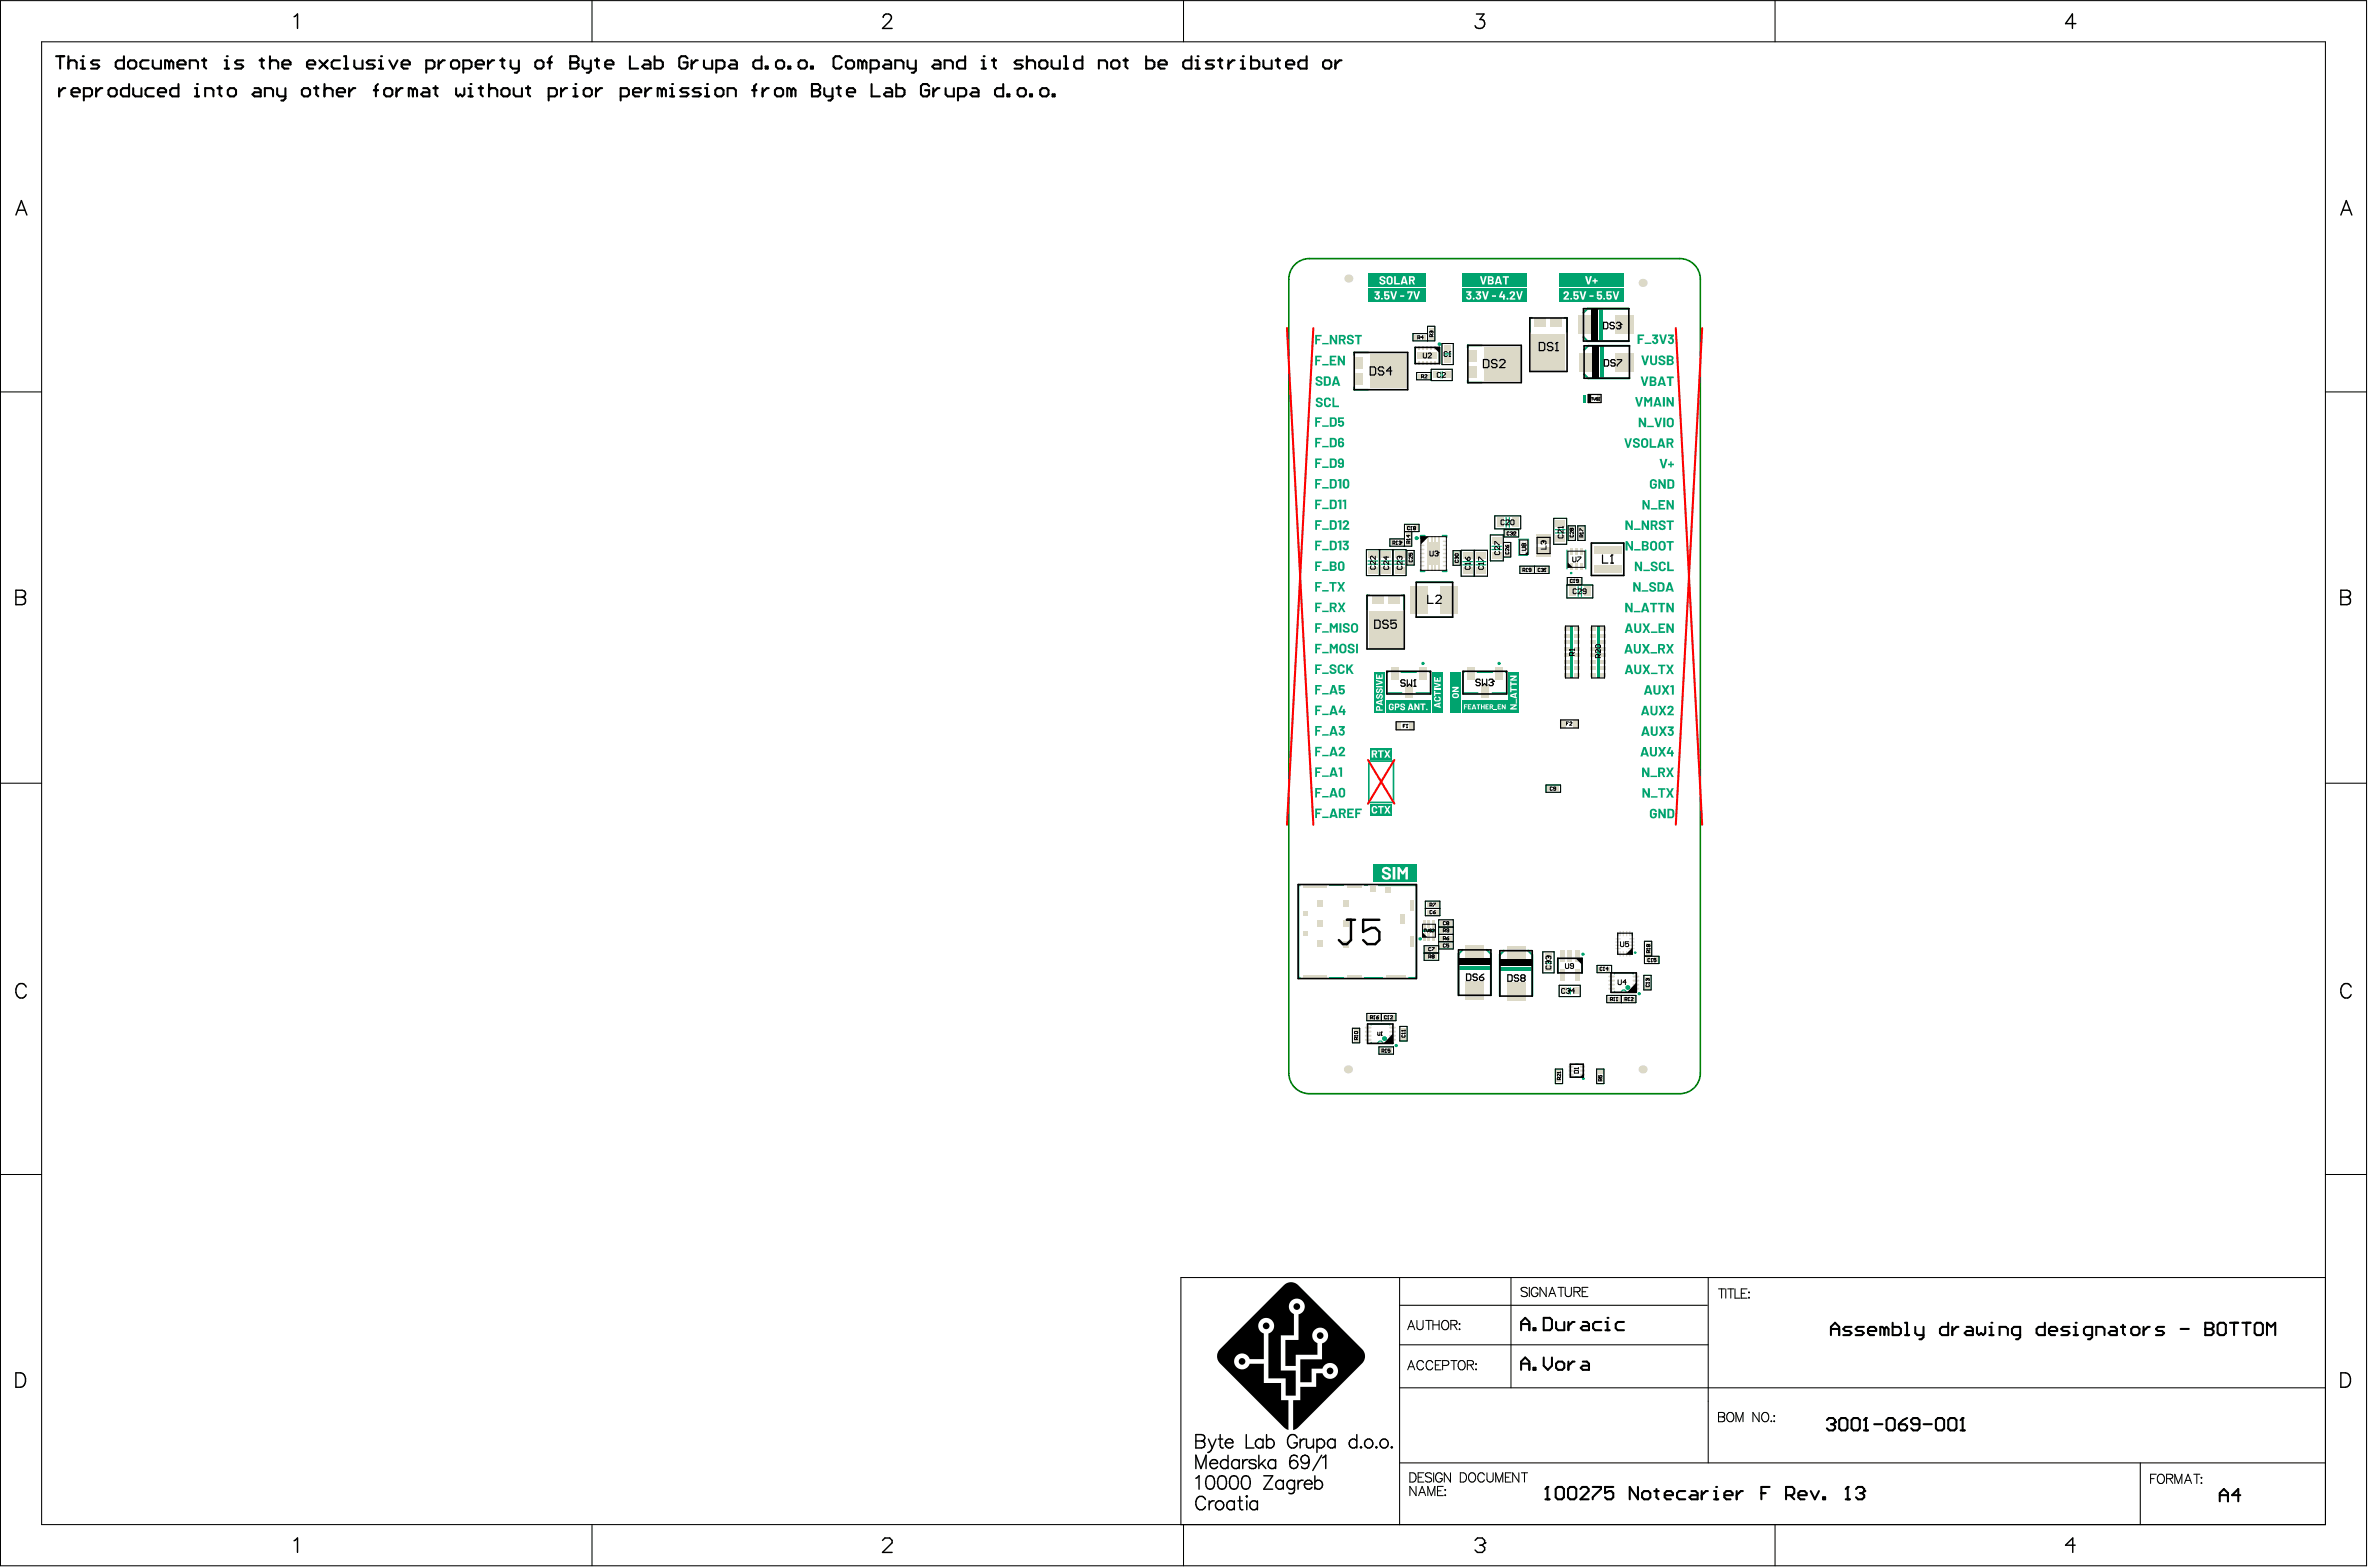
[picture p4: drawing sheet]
<svg xmlns="http://www.w3.org/2000/svg" width="487mm" height="322mm" viewBox="0 0 487 322" stroke-linecap="round" stroke-linejoin="round" font-family="sans-serif">
<path d="M266.5 54.1a4.2 4.2 0 0 1 2.7-1h76.1a4.2 4.2 0 0 1 4.3 4.3v163.2a4.2 4.2 0 0 1-4.3 4.2h-76.1a4.2 4.2 0 0 1-4.2-4.2v-163.2a4.2 4.2 0 0 1 1.5-3.3z" fill="none" stroke="#008000" stroke-width=".33"/>
<g fill="#000">
<path d="M264 264.1a2.05 2.05 0 0 1 2.7-.1l13.3 13.3a2.06 2.06 0 0 1 .2 2.7l-13.3 13.4-1 .5v-6.1h1.4v-2.7h3.3v-2.8h1.3l.6 .8 .9 .3 .6-.1 .6-.4 .5-.9-.1-.7-.4-.7-.8-.4h-.9l-.6 .4-.4 .7h-2.2l-.1 2.8h-2.3v-4.7h4.5v-3.3l.9-.6 .3-1-.3-.9-.3-.4-.7-.3h-.5l-.7 .3-.4 .4-.3 .7 .2 1 .3 .4 .6 .4v2.4h-4.5v2.3h-2.1v-5.4h2.7v-5.2l.6-.3 .3-.4 .3-1a1.63 1.63 0 0 0-1.5-1.6 1.63 1.63 0 0 0-1.7 1.3l.1 1.1 .4 .4 .5 .4v4.4h-2.7v7.2h3.1v5.2h-2.1v-3.6h-3.5v-9.2l.8-.6 .3-1-.1-.7-.7-.7-.8-.2-.7 .2-.6 .5-.3 .7 .1 .7 .2 .5 .8 .6v5.3l-2.9-.1a1.64 1.64 0 0 0-1.5-1.1l-.8 .2-.5 .4-.3 .5-.1 .8 .3 .7 .6 .5 .8 .2 .5-.1a1.63 1.63 0 0 0 1-1.1h2.9v4h3.6v3.5h1.5v6.1l-.9-.5-13.2-13.2a2.07 2.07 0 0 1 0-2.9z"/>
<circle cx="17" cy="11.6" r=".21"/>
<circle cx="40.5" cy="17.3" r=".21"/>
<circle cx="46.6" cy="11.6" r=".21"/>
<circle cx="78.3" cy="11.6" r=".21"/>
<circle cx="96.7" cy="17.3" r=".21"/>
<circle cx="117.2" cy="12.8" r=".21"/>
<circle cx="118.3" cy="17.3" r=".21"/>
<circle cx="138.2" cy="17.3" r=".21"/>
<circle cx="145.4" cy="17.3" r=".21"/>
<circle cx="166.9" cy="18.5" r=".21"/>
<circle cx="202.2" cy="11.6" r=".21"/>
<circle cx="246.2" cy="11.6" r=".21"/>
<circle cx="255.5" cy="11.6" r=".21"/>
<circle cx="255.3" cy="279.8" r=".68"/>
<circle cx="260.3" cy="272.5" r=".69"/>
<circle cx="266.6" cy="268.6" r=".69"/>
<circle cx="271.4" cy="274.5" r=".69"/>
<circle cx="330.5" cy="270.9" r=".21"/>
<circle cx="273.4" cy="281.8" r=".69"/>
<circle cx="318.1" cy="305.6" r=".21"/>
<circle cx="352.8" cy="305.6" r=".21"/>
<circle cx="379.9" cy="305.6" r=".21"/>
<circle cx="383.3" cy="306.5" r=".21"/>
</g>
<g fill="none" stroke="#000" stroke-width=".21">
<path d="M.1 .1h486.4v321.7h-486.4zM8.6 8.6h469.5v304.8h-469.5zM121.7 .1v8.5M243.3 .1v8.5M364.9 .1v8.5M.1 80.6h8.5M478.1 80.6h8.4M.1 161h8.5M478.1 161h8.4M.1 241.4h8.5M478.1 241.4h8.4M287.7 262.6v50.8"/>
<path d="M287.7 276.4h63.5M287.7 268.3h63.3M289.4 273.3l.7-1.9 .8 1.9M289.7 272.7h.9M291.3 271.4v1.4a.64 .64 0 0 0 .6 .5 .64 .64 0 0 0 .7-.5v-1.4M293.1 271.4h1.3M293.7 271.4v1.9M294.6 271.4v1.9M294.6 272.3h1.3M295.9 271.4v1.9M296.3 279.7h-1.2v1.9h1.2M296.7 271.5a.91 .91 0 0 1 1.1 .4 .91 .91 0 0 1-.1 1.1 .7 .7 0 0 1-.9 .3 .7 .7 0 0 1-.4-.7v-.5z"/>
<path d="M298.3 279.7h1.2M298.3 272.3l1.1-.1 .1-.2v-.4l-.4-.2h-.8v1.9M298.9 279.7v1.9M298.9 272.3l.6 1M300 272.1h.2zM300 273.2h.2zM300.1 279.7a.91 .91 0 0 1 1.1 .4 .91 .91 0 0 1-.2 1.2 .7 .7 0 0 1-.8 .2 .7 .7 0 0 1-.4-.7l.1-.7zM310.6 262.6v22.7M314 264.9a.72 .72 0 0 0-.7-.3 .72 .72 0 0 0-.6 .5l.2 .2 .9 .4 .2 .5a.84 .84 0 0 1-1.3 0M314.4 264.6v1.9M316.2 265.1a.7 .7 0 0 0-.8-.5 .7 .7 0 0 0-.6 .7v.5a.68 .68 0 0 0 .7 .7 .68 .68 0 0 0 .7-.7h-.5M317.9 264.6v1.9l-1.3-1.9v1.9"/>
<path d="M318.4 266.5l.7-1.9 .8 1.9M318.7 265.9h.9M320.3 264.6h1.3M320.9 264.6v1.9M321.8 264.6v1.4a.64 .64 0 0 0 .6 .5 .64 .64 0 0 0 .7-.5v-1.4M323.6 265.5l1.1-.1 .2-.3-.1-.3-.4-.2h-.8v1.9M324.2 265.5l.7 1M325.3 265.5h.7M326.5 264.6h-1.2v1.9h1.2M351.2 262.6v38.1M353.3 264.9h1.3M353.9 264.9v1.9"/>
<path d="M354.8 264.9v1.9M355.2 264.9h1.3M355.8 264.9v1.9M356.7 264.9v1.9h1.1M358 265.8h.7M359.2 264.9h-1.2v1.9h1.2M359.6 265.6v.1zM359.6 266.6v.2zM478.1 262.6h-235.3v50.8M287.7 285.3h190.4M289.4 281.6l.7-1.9 .8 1.9M289.7 280.9h.9"/>
<path d="M292.7 280.1a.7 .7 0 0 0-.8-.4 .7 .7 0 0 0-.6 .7v.4a.7 .7 0 0 0 .6 .8 .7 .7 0 0 0 .8-.5M294.6 280.1a.7 .7 0 0 0-.8-.4 .7 .7 0 0 0-.6 .7v.4a.7 .7 0 0 0 .6 .8 .7 .7 0 0 0 .8-.5M295.1 280.6h.7M296.6 280.7h.8a.5 .5 0 0 0 .5-.5 .5 .5 0 0 0-.5-.5h-.8v1.9M301.7 280.6l1.1-.1 .1-.3-.1-.4-.3-.1h-.8v1.9M302.3 280.6l.6 1M303.5 280.3v.2zM303.5 281.4v.2zM353.3 290.3h.8l.4 .2v.5l-.4 .2a.5 .5 0 0 1 .5 .5 .5 .5 0 0 1-.5 .5h-.8zM353.3 291.2h.8M355.4 290.4a.91 .91 0 0 1 1 .4 .91 .91 0 0 1-.1 1.2 .7 .7 0 0 1-.8 .2 .7 .7 0 0 1-.5-.7l.1-.7zM356.9 292.2v-1.9l.7 1.9 .7-1.9v1.9"/>
<path d="M361.7 290.3v1.9l-1.3-1.9v1.9M362.5 290.4a.91 .91 0 0 1 1.1 .4 .91 .91 0 0 1-.2 1.2 .7 .7 0 0 1-.8 .2 .7 .7 0 0 1-.4-.7v-.5zM364.2 292v.2zM364.8 291v.1zM364.8 292v.2zM121.7 313.4v8.4M243.3 313.4v8.4M287.7 300.7h190.4M289.9 302.7h.6a1.02 1.02 0 0 1 .7 1 1.02 1.02 0 0 1-.7 .9h-.6zM291.1 305.5v1.9l-1.2-1.9v1.9M291.6 303.6h.7M291.7 307.4l.7-1.9 .7 1.9"/>
<path d="M291.9 306.8h.9M292.7 302.7h-1.1v1.9h1.1M293.5 307.4v-1.9l.8 1.9 .7-1.9v1.9M294.3 303a.72 .72 0 0 0-.7-.3 .72 .72 0 0 0-.6 .5l.2 .3 .9 .3 .2 .6a.84 .84 0 0 1-1.3 0M294.7 302.7v1.9M295.5 306.4h.8M296.5 303.2a.7 .7 0 0 0-.8-.5 .7 .7 0 0 0-.6 .8v.4a.68 .68 0 0 0 .7 .7 .68 .68 0 0 0 .7-.7h-.5M296.7 305.5h-1.2v1.9h1.2M297.1 306.2v.1zM297.1 307.2v.2zM298.2 302.7v1.9l-1.3-1.9v1.9M300.2 302.7h.7a1.02 1.02 0 0 1 .6 1 1.02 1.02 0 0 1-.6 .9h-.7z"/>
<path d="M302.3 302.8a.91 .91 0 0 1 1.1 .4 .91 .91 0 0 1-.2 1.2 .7 .7 0 0 1-.8 .2 .7 .7 0 0 1-.5-.7v-.4zM305.2 303.2a.7 .7 0 0 0-.8-.5 .7 .7 0 0 0-.6 .8v.4a.7 .7 0 0 0 .6 .7 .7 .7 0 0 0 .8-.4M305.7 302.7v1.4a.64 .64 0 0 0 .6 .5 .64 .64 0 0 0 .7-.5v-1.4M307.5 304.6v-1.9l.7 1.9 .8-1.9v1.9M309.5 303.6h.7M310.7 302.7h-1.2v1.9h1.2M312.3 302.7v1.9l-1.3-1.9v1.9M312.8 302.7h1.3M313.4 302.7v1.9M364.9 313.4v8.4M440 300.7v12.7M442.1 303.9h.8"/>
<path d="M443.3 303h-1.2v1.9M443.9 303.1a.91 .91 0 0 1 1.1 .4 .91 .91 0 0 1-.2 1.2 .7 .7 0 0 1-.8 .2 .7 .7 0 0 1-.5-.7v-.5zM445.4 303.9l1.1-.1 .2-.2-.1-.4-.4-.2h-.8v1.9M446.1 303.9l.6 1M447.1 304.9v-1.9l.7 1.9 .8-1.9v1.9M449.1 304.9l.7-1.9 .8 1.9M449.4 304.3h.9M451 303h1.3M451.6 303v1.9M452.6 303.7v.1zM452.6 304.7v.2z"/>
</g>
<g fill="none" stroke="#000" stroke-width=".42">
<path d="M11.5 11.6h1.7M12.2 18.1v1.7M12.4 11.6v2.5M13.4 18.1h-.4l-.8 .9M14.1 11.6v2.5M14.1 12.8l.4-.4h.8l.5 .4v1.3M14.7 19h1.7v-.5l-.4-.4h-.9l-.4 .4v.9l.4 .4h.9M16.6 12.4h.4v1.7M16.6 14.1h.8M17.2 19.8h1.3l.4-.4v-.9l-.4-.4h-1.3v2.6M19.8 18.1v1.7M20.4 12.4h-1.3l-.4 .4 .4 .5h.9l.4 .4-.4 .4h-1.3"/>
<path d="M21 18.1h-.4l-.8 .9M22.7 18.1h.9l.4 .4v.9l-.4 .4h-.9l-.4-.4v-.9zM25.5 11.6v2.5h-1.3l-.4-.4v-.9l.4-.4h1.3M26.5 17.3v2.5h-1.2l-.5-.4v-.9l.5-.4h1.2M26.7 12.4h.9l.4 .4v.9l-.4 .4h-.9l-.4-.4v-.9zM27.4 18.1v1.3l.4 .4h1.3v-1.7M30.6 12.4h-1.3l-.4 .4v.9l.4 .4h1.3M31.4 12.4v1.3l.4 .4h1.3v-1.7M31.6 18.1h-1.3l-.4 .4v.9l.4 .4h1.3M32.5 19h1.6v-.5l-.4-.4h-.8l-.4 .4v.9l.4 .4h.8M34.8 12.8l-.4-.4h-.5v1.7M34.8 12.8v1.3"/>
<path d="M34.8 12.8l.4-.4 .4 .4v1.3M36.5 13.3h1.7v-.5l-.5-.4h-.8l-.4 .4v.9l.4 .4h.8M36.7 17.3v2.5h-1.3l-.4-.4v-.9l.4-.4h1.3M39 14.1v-1.7h1.3l.4 .4v1.3M40.1 18.1h.4v1.7M40.1 19.8h.8M41.5 12.4h.9M42 12v1.7l.4 .4M42.2 19.8v-1.7h1.3l.4 .4v1.3M44.7 18.1h.9M45.1 17.7v1.7l.5 .4M46.2 12.4h.4v1.7"/>
<path d="M46.2 14.1h.8M47.3 18.1h.8l.4 .4v.9l-.4 .4h-.8l-.5-.4v-.9zM50 12.4h-1.3l-.4 .4 .4 .5h.9l.4 .4-.4 .4h-1.3M52.3 18.1h.9l.4 .4v1.3h-1.3l-.4-.4 .4-.4h1.3M53.4 12.4h.8M53.8 12v1.7l.4 .4M54.4 19.8v-1.7h1.3l.4 .4v1.3M55.5 12.8l.4-.4h.9l.4 .4v1.3M55.5 11.6v2.5M57 18.1v1.3l.4 .4h1.3M58 13.3h1.7v-.5l-.4-.4h-.8l-.5 .4v.9l.5 .4h.8M58.7 18.1v2.1l-.4 .5h-.5"/>
<path d="M62.5 18.1h.8l.4 .4v.9l-.4 .4h-.8l-.4-.4v-.9zM63.1 13.3h1.7v-.5l-.4-.4h-.9l-.4 .4v.9l.4 .4h.9M64.6 18.1h.8M65 17.7v1.7l.4 .4M65.7 12.4l1.6 1.7M66.7 18.5l.4-.4h.9l.4 .4v1.3M66.7 17.3v2.5M67.3 12.4l-1.6 1.7M69.2 19h1.7v-.5l-.4-.4h-.8l-.5 .4v.9l.5 .4h.8M69.9 12.4h-1.3l-.4 .4v.9l.4 .4h1.3M70.7 11.6h.4v2.5M70.7 14.1h.9"/>
<path d="M71.8 18.1v1.7M72.8 12.4v1.3l.5 .4h1.2v-1.7M73.1 18.1h-.5l-.8 .9M76.9 18.5h.8M77.1 12.4h-1.3l-.4 .4 .4 .5h.8l.5 .4-.5 .4h-1.2M77.7 17.3l-.4 .4v2.1M77.9 12.4h.4v1.7M77.9 14.1h.9M79.4 18.1h.8l.5 .4v.9l-.5 .4h-.8l-.4-.4v-.9zM80 12.4l.9 1.7 .8-1.7M81.5 18.1v1.7M82.6 13.3h1.7v-.5l-.5-.4h-.8l-.4 .4v.9l.4 .4h.8"/>
<path d="M82.8 18.1h-.4l-.9 .9M84.9 18.5l-.4-.4h-.5v1.7M84.9 18.5v1.3M84.9 18.5l.4-.4 .4 .4v1.3M87 18.1h.9l.4 .4v1.3h-1.3l-.4-.4 .4-.4h1.3M87.6 14.1h1.3l.4-.4v-.9l-.4-.4h-1.3v2.5M89.1 18.1h.9M89.5 17.7v1.7l.5 .4M90.2 12.4v1.7M91.4 12.4h-.4l-.8 .9M93.1 12.4h.9l.4 .4v.9l-.4 .4h-.9l-.4-.4v-.9zM93.8 18.1v1.3l.4 .4 .4-.4 .4 .4 .5-.4v-1.3"/>
<path d="M95.3 14.1h1.2l.4-.4v-.9l-.4-.4h-1.2v2.5M96.3 18.1h.4v1.7M96.3 19.8h.9M97.8 13.3h1.7v-.5l-.4-.4h-.9l-.4 .4v.9l.4 .4h.9M98.4 18.1h.9M98.8 17.7v1.7l.5 .4M100.3 12.4v1.7M100.5 18.5l.5-.4h.8l.4 .4v1.3M100.5 17.3v2.5M101.6 12.4h-.4l-.9 .9M102.9 12.4h.8M103.3 12v1.7l.4 .4"/>
<path d="M103.5 18.1h.8l.5 .4v.9l-.5 .4h-.8l-.4-.4v-.9zM105 12.4v1.3l.4 .4h1.3M105.6 18.1v1.3l.4 .4h1.3v-1.7M106.7 12.4v2.1l-.5 .4h-.4M108.1 18.1h.9M108.6 17.7v1.7l.4 .4M110.5 12.4h.8l.4 .4v.9l-.4 .4h-.8l-.4-.4v-.9zM112.6 12.8h.8M112.8 19.8h1.3l.4-.4v-.9l-.4-.4h-1.3v2.6M113.4 11.6l-.4 .4v2.1M115.3 18.1v1.7M116.6 18.1h-.4l-.9 .9"/>
<path d="M117.2 11.6h1.3l.4 .4v.4l-.4 .4 .4 .5v.4l-.4 .4h-1.3zM117.2 12.8h1.3M117.9 18.1h.4v1.7M117.9 19.8h.8M119.8 12.4v1.3l.4 .4h1.3M120.4 18.1h.9l.4 .4v.9l-.4 .4h-.9l-.4-.4v-.9zM121.5 12.4v2.1l-.5 .4h-.4M122.3 12.4h.9M122.5 18.1v1.7M122.7 12v1.7l.5 .4M123.8 18.1h-.4l-.9 .9M124.4 13.3h1.7v-.5l-.4-.4h-.8l-.5 .4v.9l.5 .4h.8"/>
<path d="M127.6 19.8h1.3l.4-.4v-.9l-.4-.4h-1.3v2.6M129.5 11.6v2.5h1.7M130.1 19h1.7v-.5l-.4-.4h-.8l-.5 .4v.9l.5 .4h.8M132.5 12.4h.8l.4 .4v1.3h-1.2l-.5-.4 .5-.4h1.2M132.7 18.1v1.7M133.9 18.1h-.4l-.8 .9M134.6 11.6v2.5h1.2l.5-.4v-.9l-.5-.4h-1.2M136.1 18.5l-.5-.4h-.4v1.7M136.1 18.5v1.3M136.1 18.5l.4-.4 .4 .4v1.3M137.7 18.1h.5v1.7M137.7 19.8h.9"/>
<path d="M141.3 12l-.4-.4h-.8l-.4 .4v1.7l.4 .4h.8l.4-.4v-.9h-.8M141.6 18.1h-1.3l-.4 .4 .4 .5h.8l.5 .4-.5 .4h-1.2M142.2 12.4v1.7M143.5 12.4h-.5l-.8 .9M144.1 18.1h-1.3l-.4 .4 .4 .5h.9l.4 .4-.4 .4h-1.3M144.7 12.4v1.3l.4 .4h1.3v-1.7M144.9 18.1h.5v1.7M144.9 19.8h.9M147.3 14.1h1.2l.5-.4v-.9l-.5-.4h-1.2v2.5M147.5 18.1h.8l.4 .4v.9l-.4 .4h-.8l-.4-.4v-.9zM149.6 19.8v-1.7h1.3l.4 .4v1.3M150.2 12.4h.9l.4 .4v1.3h-1.3l-.4-.4 .4-.4h1.3"/>
<path d="M154.7 18.5h.8M155.5 17.3l-.4 .4v2.1M156.6 11.6v2.5h-1.3l-.4-.4v-.9l.4-.4h1.3M156.8 18.1v1.7M157.4 13.7h.4v.4h-.4zM158 18.1h-.4l-.8 .9M159.7 18.1h.9l.4 .4v.9l-.4 .4h-.9l-.4-.4v-.9zM159.9 12.4h.9l.4 .4v.9l-.4 .4h-.9l-.4-.4v-.9zM162.1 13.7h.4v.4h-.4zM162.7 18.5l-.4-.4h-.4v1.7M162.7 18.5v1.3M162.7 18.5l.4-.4 .4 .4v1.3"/>
<path d="M164.6 12.4h.8l.5 .4v.9l-.5 .4h-.8l-.4-.4v-.9zM166.7 13.7h.4v.4h-.4zM166.9 17.3h1.3l.4 .4v.4l-.4 .4 .4 .5v.4l-.4 .4h-1.3zM166.9 18.5h1.3M169.5 18.1v1.3l.4 .4h1.3M171.2 18.1v2.1l-.5 .5h-.4M172 18.1h.8M172.4 17.7v1.7l.4 .4M173.1 12l-.5-.4h-.8l-.4 .4v1.7l.4 .4h.8l.5-.4M174.1 19h1.7v-.5l-.4-.4h-.9l-.4 .4v.9l.4 .4h.9M174.3 12.4h.9l.4 .4v.9l-.4 .4h-.9l-.4-.4v-.9zM177.3 12.8l-.4-.4h-.5v1.7"/>
<path d="M177.3 12.8v1.3M177.3 12.8l.4-.4 .4 .4v1.3M179 14.1h1.2l.5-.4v-.9l-.5-.4h-1.2v2.5M179.2 17.3v2.5h1.7M181.9 12.4h.9l.4 .4v1.3h-1.3l-.4-.4 .4-.4h1.3M182.1 18.1h.9l.4 .4v1.3h-1.3l-.4-.4 .4-.4h1.3M184.1 14.1v-1.7h1.2l.4 .4v1.3M184.3 17.3v2.5h1.2l.5-.4v-.9l-.5-.4h-1.2M186.6 12.4v1.3l.4 .4h1.3M188.3 12.4v2.1l-.4 .4h-.5M191 17.7l-.4-.4h-.8l-.5 .4v1.7l.5 .4h.8l.4-.4v-.9h-.8M191.9 18.1v1.7"/>
<path d="M192.1 12.4h.8l.5 .4v1.3h-1.3l-.4-.4 .4-.4h1.3M193.1 18.1h-.4l-.8 .9M194.2 14.1v-1.7h1.3l.4 .4v1.3M194.4 18.1v1.3l.4 .4h1.3v-1.7M196.9 19.8h1.3l.4-.4v-.9l-.4-.4h-1.3v2.6M198.4 11.6v2.5h-1.2l-.5-.4v-.9l.5-.4h1.2M199.9 18.1h.9l.4 .4v1.3h-1.3l-.4-.4 .4-.4h1.3M201.8 12.4h.4v1.7M201.8 14.1h.9M203.9 12.4h.9M204.3 12v1.7l.5 .4M206.3 17.3v2.5h-1.3l-.4-.4v-.9l.4-.4h1.3"/>
<path d="M207.1 19.4h.4v.4h-.4zM209.6 18.1h.9l.4 .4v.9l-.4 .4h-.9l-.4-.4v-.9zM210.3 12.4h-1.3l-.4 .4 .4 .5h.8l.5 .4-.5 .4h-1.2M211.1 12.8l.4-.4h.9l.4 .4v1.3M211.1 11.6v2.5M211.7 19.4h.5v.4h-.5zM214.1 12.4h.8l.4 .4v.9l-.4 .4h-.8l-.4-.4v-.9zM214.3 18.1h.8l.5 .4v.9l-.5 .4h-.8l-.4-.4v-.9zM216.2 12.4v1.3l.4 .4h1.3v-1.7M216.4 19.4h.4v.4h-.4zM218.7 11.6h.4v2.5M218.7 14.1h.9"/>
<path d="M222.5 11.6v2.5h-1.2l-.5-.4v-.9l.5-.4h1.2M225.9 14.1v-1.7h1.3l.4 .4v1.3M228.9 12.4h.8l.4 .4v.9l-.4 .4h-.8l-.4-.4v-.9zM231 12.4h.8M231.4 12v1.7l.4 .4M235.6 11.6v2.5h1.3l.4-.4v-.9l-.4-.4h-1.3M238.2 13.3h1.7v-.5l-.5-.4h-.8l-.4 .4v.9l.4 .4h.8M244.9 11.6v2.5h-1.2l-.4-.4v-.9l.4-.4h1.2M245.8 12.4h.4v1.7M245.8 14.1h.8M249.6 12.4h-1.3l-.4 .4 .4 .5h.9l.4 .4-.4 .4h-1.3M250.4 12.4h.9"/>
<path d="M250.9 12v1.7l.4 .4M252.6 12.4v1.7M253.8 12.4h-.4l-.8 .9M255.1 12.4h.4v1.7M255.1 14.1h.8M257.2 11.6v2.5h1.3l.4-.4v-.9l-.4-.4h-1.3M259.7 12.4v1.3l.5 .4h1.2v-1.7M262.3 12.4h.8M262.7 12v1.7l.4 .4M264.4 13.3h1.7v-.5l-.4-.4h-.9l-.4 .4v.9l.4 .4h.9M268.6 11.6v2.5h-1.2l-.5-.4v-.9l.5-.4h1.2M272.4 12.4h.9l.4 .4v.9l-.4 .4h-.9l-.4-.4v-.9z"/>
<path d="M274.5 12.4v1.7M275.8 12.4h-.4l-.9 .9M312.7 273.4v-1.7l.9-.8 .8 .8v1.7M312.7 272.1h1.7M315.3 273h.4v.4h-.4zM317.4 270.9h1.2l.5 .4v1.7l-.5 .4h-1.2zM317.4 279v1.7l.8 .9 .9-.9v-1.7M319.9 271.7v1.3l.4 .4h1.3v-1.7M320.3 279.9h.9l.4 .4v.8l-.4 .5h-.9l-.4-.5v-.8zM322.4 271.7v1.7M322.4 279.9v1.7M323.7 279.9h-.4l-.9 .8"/>
<path d="M323.7 271.7h-.4l-.9 .9M325.4 279.9h.9l.4 .4v1.3h-1.3l-.4-.5 .4-.4h1.3M325.4 271.7h.9l.4 .4v1.3h-1.3l-.4-.4 .4-.4h1.3M329.2 271.7h-1.3l-.4 .4v.9l.4 .4h1.3M330.1 273.4h.8M330.1 271.7h.4v1.7M333.9 271.7h-1.3l-.4 .4v.9l.4 .4h1.3M312.7 281.6v-1.7l.9-.9 .8 .9v1.7M312.7 280.3h1.7M315.3 281.1h.4v.5h-.4zM317.7 308.2h.9M317.7 306.1l.4-.5v2.6"/>
<path d="M320.3 305.6h.8l.4 .5v1.6l-.4 .5h-.8l-.5-.5v-1.6zM322.8 305.6h.8l.5 .5v1.6l-.5 .5h-.8l-.4-.5v-1.6zM324.9 306.1l.4-.5h.9l.4 .5v.4l-1.7 1.7h1.7M327.4 305.6h1.7v.5l-1.7 1.6v.5M331.7 305.6h-1.7v1.3l.8-.4h.4l.5 .4v.8l-.5 .5h-.8l-.4-.5M336.7 305.6v2.6l-1.6-2.6v2.6M338 306.5h.9l.4 .4v.8l-.4 .5h-.9l-.4-.5v-.8zM340.1 306.5h.9M340.6 306.1v1.6l.4 .5M342.2 307.3h1.7v-.4l-.4-.4h-.8l-.5 .4v.8l.5 .5h.8M346.5 306.5h-1.3l-.4 .4v.8l.4 .5h1.3M347.7 306.5h.9l.4 .4v1.3h-1.3l-.4-.5 .4-.4h1.3"/>
<path d="M349.9 306.5v1.7M351.1 306.5h-.4l-.8 .8M352.4 308.2h.8M352.4 306.5h.4v1.7M354.5 307.3h1.7v-.4l-.4-.4h-.9l-.4 .4v.8l.4 .5h.9M357 306.5v1.7M358.3 306.5h-.4l-.9 .8M362.1 306.9h.9M363.8 305.6h-1.7v2.6M367.2 307.3h1.3l.4-.4v-.8l-.4-.5h-1.3v2.6M368 307.3l.9 .9M369.7 307.3h1.7v-.4l-.4-.4h-.8l-.5 .4v.8l.5 .5h.8"/>
<path d="M372.3 306.5l.8 1.7 .9-1.7M374.8 307.7h.4v.5h-.4zM379.5 308.2h.8M379.5 306.1l.4-.5v2.6M381.6 306.1l.4-.5h.8l.5 .5v.4l-.5 .4M382.4 306.9h.4M382.8 306.9l.5 .4v.4l-.5 .5h-.8l-.4-.5M456.4 307.3h1.6M456.4 308.6v-1.7l.8-.8 .8 .8v1.7M460.6 307.3h-1.7l1.3-1.2v2.5"/>
</g>
<g fill="none" stroke="#000" stroke-width=".3">
<path d="M60.5 3.4l.7-.5v2.9M181.6 3.6a.74 .74 0 0 1 .5-.7h.6a.72 .72 0 0 1 .4 1.1l-1.7 1.8h2M303.5 2.9h1.6l-.9 1.1a.95 .95 0 0 1 1.1 1.1 .95 .95 0 0 1-1.3 .7l-.5-.1-.2-.4M426.8 4.9h-2.1l1.4-2v2.9M3.3 44.2l1.1-3 1.1 3M3.7 43.2h1.4M481.3 44.2l1.1-3 1.1 3M481.7 43.2h1.4M3.3 121.3h1.2l.5 .2a.68 .68 0 0 1 0 1.1l-.5 .1a.78 .78 0 0 1 .8 .8 .78 .78 0 0 1-.8 .8h-1.2zM3.3 122.7h1.2M481.3 121.3h1.2l.4 .2a.68 .68 0 0 1 0 1.1l-.4 .1a.78 .78 0 0 1 .8 .8 .78 .78 0 0 1-.8 .8h-1.2zM481.3 122.7h1.2"/>
<path d="M5.4 202.9a1.09 1.09 0 0 0-1.3-.7 1.09 1.09 0 0 0-.8 1.1 1.3 1.3 0 0 0 .3 1.4 1.3 1.3 0 0 0 1.4 .3l.4-.6M483.4 202.9a1.09 1.09 0 0 0-1.3-.7 1.09 1.09 0 0 0-.8 1.1 1.3 1.3 0 0 0 .2 1.4 1.3 1.3 0 0 0 1.4 .3l.5-.6M3.3 282.2h1a1.58 1.58 0 0 1 1 1.5 1.58 1.58 0 0 1-1 1.4h-1zM245.9 294.9l1.5 .1a.64 .64 0 0 1 0 1.1l-.4 .1a.72 .72 0 0 1 .7 .7 .72 .72 0 0 1-.7 .7h-1.1zM245.9 296.2h1.1M248.4 295.8l.8 1.8M249.2 297.6a1.05 1.05 0 0 1-.9 .9M250 295.8l-.8 1.8M250.5 295.8h.9M250.9 294.9v2.2l.1 .4 .5 .1M251.9 296.6a.87 .87 0 0 0 .5 1 .87 .87 0 0 0 1.1-.4M252.3 295.9a.73 .73 0 0 1 .8 0 .73 .73 0 0 1 .4 .7h-1.6z"/>
<path d="M252.5 299.1v2.8M256.2 294.9v2.7h1.6M258.8 299.1v2.8M259.7 296.2a.88 .88 0 0 0-1.3-.1 .88 .88 0 0 0 0 1.3 .88 .88 0 0 0 1.3-.2M259.7 295.8v1.8M260.4 296.2a.88 .88 0 0 1 1.3-.1 .88 .88 0 0 1 0 1.3 .88 .88 0 0 1-1.3-.2M260.4 294.9v2.7M266.7 295.5a1.01 1.01 0 0 0-1.2-.6 1.01 1.01 0 0 0-.8 1 1.2 1.2 0 0 0 .3 1.3 1.2 1.2 0 0 0 1.3 .3l.4-.5v-.4h-.7M266.7 299.5a.81 .81 0 0 0-1.2-.3l-.2 .4-.2 1.3M267.3 295.8v1.8M268.3 295.8a.88 .88 0 0 0-1 .8M268.6 295.8l.1 1.7 .7 .1 .6-.5"/>
<path d="M270 295.8v1.8M270.8 296.2a.88 .88 0 0 1 1.2-.1 .88 .88 0 0 1 0 1.3 .88 .88 0 0 1-1.2-.2M270.8 295.8v2.7M271.7 299.1l-1.8 3.1M271.9 299.6l.7-.5v2.8M274.5 296.2a.88 .88 0 0 0-1.3-.1 .88 .88 0 0 0 0 1.3 .88 .88 0 0 0 1.3-.2M274.5 295.8v1.8M278.9 296.2a.88 .88 0 0 0-1.2-.1 .88 .88 0 0 0 0 1.3 .88 .88 0 0 0 1.2-.2M278.9 294.9v2.7M279.7 297.5l.1-.1 .1 .1-.1 .1zM283 297.4l.1 .1-.1 .1-.2-.1zM286.1 297.4l.2 .1-.2 .1-.1-.1z"/>
<path d="M481.3 282.2h.9a1.58 1.58 0 0 1 1.1 1.5 1.58 1.58 0 0 1-1.1 1.4h-.9zM60.5 316.7l.7-.6v3M181.4 316.6l.5-.5h1l.5 .5v.5l-2 2h2M245.9 301.9v-2.8l1 2.8 1.1-2.8v2.8M245.9 303.9l.6-.6v2.8M247.8 308.2a1.01 1.01 0 0 0-1.1-.6 1.01 1.01 0 0 0-.8 1 1.2 1.2 0 0 0 .2 1.3 1.2 1.2 0 0 0 1.3 .3l.4-.5M248.3 303.5a.89 .89 0 0 1 1.3 .4 2.27 2.27 0 0 1-.3 2.1 .89 .89 0 0 1-1.3-.4 2.27 2.27 0 0 1 .3-2.1zM248.6 308.5v1.8M248.7 300.8a.87 .87 0 0 0 .6 1 .87 .87 0 0 0 1-.3M249.1 300.2a.73 .73 0 0 1 .8-.1 .73 .73 0 0 1 .4 .7h-1.6zM249.6 308.5a.88 .88 0 0 0-1 .8M250.7 303.5a.89 .89 0 0 1 1.3 .4 2.27 2.27 0 0 1-.2 2.1 .89 .89 0 0 1-1.3-.4 2.27 2.27 0 0 1 .2-2.1z"/>
<path d="M252.5 300.4a.88 .88 0 0 0-1.3-.1 .88 .88 0 0 0 0 1.3 .88 .88 0 0 0 1.3-.1M253.2 303.5a.89 .89 0 0 1 1.3 .4 2.27 2.27 0 0 1-.3 2.1 .89 .89 0 0 1-1.3-.4 2.27 2.27 0 0 1 .3-2.1zM253.8 308.9a.88 .88 0 0 0-1.3-.1 .88 .88 0 0 0 0 1.3 .88 .88 0 0 0 1.3-.2M253.8 308.5v1.8M254.5 308.5h.9M254.8 300.4a.88 .88 0 0 0-1.3-.1 .88 .88 0 0 0 0 1.3 .88 .88 0 0 0 1.3-.1M254.8 300v1.9M254.9 307.6v2.2l.1 .4 .5 .1M255.5 300v1.9M255.6 303.5a.89 .89 0 0 1 1.3 .4 2.27 2.27 0 0 1-.2 2.1 .89 .89 0 0 1-1.4-.4 2.27 2.27 0 0 1 .3-2.1zM256.3 307.4l.2 .2-.2 .1-.1-.1zM256.3 308.5v1.8"/>
<path d="M256.5 300a.88 .88 0 0 0-1 .8M258.2 300.4a.83 .83 0 0 0-1.4 0l.1 .3 1.2 .4 .1 .4a.83 .83 0 0 1-1.4 0M258.5 308.9a.88 .88 0 0 0-1.3-.1 .88 .88 0 0 0 0 1.3 .88 .88 0 0 0 1.3-.2M258.5 308.5v1.8M259.3 300.8l.9 1.1M259.8 303.3h1.8l-1.8 2.8h1.8M260.1 300l-1.3 1.3M262.3 300.4a.88 .88 0 0 0-1.3-.1 .88 .88 0 0 0 0 1.3 .88 .88 0 0 0 1.3-.1M262.3 300v1.9M263.8 304.6a.88 .88 0 0 0-1.3-.1 .88 .88 0 0 0 0 1.3 .88 .88 0 0 0 1.3-.1M263.8 304.3v1.8M266.1 304.6a.88 .88 0 0 0-1.3-.1 .88 .88 0 0 0 0 1.3 .88 .88 0 0 0 1.3-.1"/>
<path d="M266.1 304.3v2.1a.72 .72 0 0 1-.4 .6 .72 .72 0 0 1-.7-.1M266.9 304.3v1.8M267.9 304.3a.88 .88 0 0 0-1 .7M268.2 305a.87 .87 0 0 0 .5 1 .87 .87 0 0 0 1-.3M268.3 304.6a.76 .76 0 0 1 .9-.4 .76 .76 0 0 1 .5 .8h-1.5zM269.1 300a1.39 1.39 0 0 1-.7 1.9l-.7-.2-.1-.2M270.3 304.6a.88 .88 0 0 1 1.3-.1 .88 .88 0 0 1 0 1.3 .88 .88 0 0 1-1.3-.1M270.3 303.3v2.8M303.3 316.6l.4-.5h1l.5 .5v.5M304.2 317.6h.5M304.7 317.6l.5 .5v.5l-.5 .5h-1l-.4-.5M305.2 317.1h.1"/>
<path d="M305.2 317.1l-.5 .5M426.6 317.6h-1.9l1.4-1.5v3"/>
<circle cx="268.3" cy="300" r=".85"/>
<circle cx="281.3" cy="296.7" r=".91"/>
<circle cx="284.6" cy="296.7" r=".91"/>
<circle cx="250.7" cy="309.4" r=".91"/>
<circle cx="266" cy="301" r=".85"/>
</g>
<g fill="#dcd9c7">
<path d="M332.2 72.5h3.8v3.8h-3.8z" fill-rule="evenodd"/>
<path d="M324.7 72.5h3.8v3.8h-3.8z" fill-rule="evenodd"/>
<path d="M309.8 201.9h3.8v3.8h-3.8z" fill-rule="evenodd"/>
<path d="M309.8 194.4h3.8v3.8h-3.8z" fill-rule="evenodd"/>
<path d="M323.9 195.3h.9v2.4h-.9z" fill-rule="evenodd"/>
<path d="M322.3 195.3h.9v2.4h-.9z" fill-rule="evenodd"/>
<path d="M320.7 195.3h.9v2.4h-.9z" fill-rule="evenodd"/>
<path d="M323.9 199.2h.9v2.4h-.9z" fill-rule="evenodd"/>
<path d="M320.7 199.2h.9v2.4h-.9z" fill-rule="evenodd"/>
<path d="M322.8 115.7h.5v1.4h-.5z" fill-rule="evenodd"/>
<path d="M323.8 115.8h.5v1.3h-.5z" fill-rule="evenodd"/>
<path d="M324.9 115.8h.5v1.3h-.5z" fill-rule="evenodd"/>
<path d="M324.9 112.8h.5v1.2h-.5z" fill-rule="evenodd"/>
<path d="M323.8 112.8h.5v1.2h-.5z" fill-rule="evenodd"/>
<path d="M322.8 112.8h.5v1.2h-.5z" fill-rule="evenodd"/>
<path d="M315.9 112.6h2.9v1.9h-2.9z" fill-rule="evenodd"/>
<path d="M315.9 109.7h2.9v1.9h-2.9z" fill-rule="evenodd"/>
<path d="M321.5 131.6h1.1v.8h-1.1z" fill-rule="evenodd"/>
<path d="M321.5 129h1.1v.7h-1.1z" fill-rule="evenodd"/>
<path d="M321.5 134.3h1.1v.8h-1.1z" fill-rule="evenodd"/>
<path d="M321.5 133h1.1v.7h-1.1z" fill-rule="evenodd"/>
<path d="M323.7 129h1.1v.7h-1.1z" fill-rule="evenodd"/>
<path d="M323.7 133h1.1v.7h-1.1z" fill-rule="evenodd"/>
<path d="M323.7 131.6h1.1v.8h-1.1z" fill-rule="evenodd"/>
<path d="M323.7 134.3h1.1v.8h-1.1z" fill-rule="evenodd"/>
<path d="M323.7 138.3h1.1v.8h-1.1z" fill-rule="evenodd"/>
<path d="M323.7 135.6h1.1v.8h-1.1z" fill-rule="evenodd"/>
<path d="M321.5 138.3h1.1v.8h-1.1z" fill-rule="evenodd"/>
<path d="M321.5 135.6h1.1v.8h-1.1z" fill-rule="evenodd"/>
<path d="M321.5 137h1.1v.7h-1.1z" fill-rule="evenodd"/>
<path d="M323.7 137h1.1v.7h-1.1z" fill-rule="evenodd"/>
<path d="M323.7 130.3h1.1v.8h-1.1z" fill-rule="evenodd"/>
<path d="M321.5 130.3h1.1v.8h-1.1z" fill-rule="evenodd"/>
<path d="M294.6 76.4h1.2v1.3h-1.2z" fill-rule="evenodd"/>
<path d="M297 76.4h1.2v1.3h-1.2z" fill-rule="evenodd"/>
<path d="M320.7 148h1.1v1.6h-1.1z" fill-rule="evenodd"/>
<path d="M323.5 148h1.1v1.6h-1.1z" fill-rule="evenodd"/>
<path d="M267.9 200.5h4.8v.6h-4.8z" fill-rule="evenodd"/>
<path d="M270.9 193.2h1.1v1.4h-1.1z" fill-rule="evenodd"/>
<path d="M267.9 191.4h.9v.9h-.9z" fill-rule="evenodd"/>
<path d="M276.2 193.4h1.1v1.4h-1.1z" fill-rule="evenodd"/>
<path d="M276.2 189.1h1.1v1.4h-1.1z" fill-rule="evenodd"/>
<path d="M267.9 187.3h.9v1h-.9z" fill-rule="evenodd"/>
<path d="M267.9 181.8h4.8v.7h-4.8z" fill-rule="evenodd"/>
<path d="M270.9 189.1h1.1v1.4h-1.1z" fill-rule="evenodd"/>
<path d="M270.9 185.1h1.1v1.4h-1.1z" fill-rule="evenodd"/>
<path d="M276.8 200.5h3.1v.6h-3.1z" fill-rule="evenodd"/>
<path d="M285 200.5h3.9v.6h-3.9z" fill-rule="evenodd"/>
<path d="M289.8 192.4h.8v2.2h-.8z" fill-rule="evenodd"/>
<path d="M287.9 188h1v1.9h-1z" fill-rule="evenodd"/>
<path d="M276.2 184.9h1.1v1.4h-1.1z" fill-rule="evenodd"/>
<path d="M276.8 181.8h3.1v.7h-3.1z" fill-rule="evenodd"/>
<path d="M284.7 182.4h1.1v1.2h-1.1z" fill-rule="evenodd"/>
<path d="M289.8 185h.8v2.3h-.8z" fill-rule="evenodd"/>
<path d="M281.7 182.2h1.1v1.1h-1.1z" fill-rule="evenodd"/>
<path d="M327.7 112.2h5.6v1.6h-5.6z" fill-rule="evenodd"/>
<path d="M327.7 116.2h5.6v1.5h-5.6z" fill-rule="evenodd"/>
<path d="M290 120.4h3.6v5.7h-3.6z" fill-rule="evenodd"/>
<path d="M296.2 120.4h3.6v5.7h-3.6z" fill-rule="evenodd"/>
<path d="M304.5 140.9h1.6v2.6h-1.6z" fill-rule="evenodd"/>
<path d="M307.4 137.1h1.6v2.6h-1.6z" fill-rule="evenodd"/>
<path d="M301.6 137.1h1.5v2.6h-1.5z" fill-rule="evenodd"/>
<path d="M294.4 191.9h.4v1.5h-.4z" fill-rule="evenodd"/>
<path d="M293.6 191.9h.4v1.5h-.4z" fill-rule="evenodd"/>
<path d="M292.7 191.9h.5v1.5h-.5z" fill-rule="evenodd"/>
<path d="M293.6 189.2h.4v1.5h-.4z" fill-rule="evenodd"/>
<path d="M294.4 189.2h.4v1.5h-.4z" fill-rule="evenodd"/>
<path d="M292.7 189.2h.5v1.5h-.5z" fill-rule="evenodd"/>
</g>
<g fill="#dcd9c7">
<circle cx="312.9" cy="111.5" r=".16"/>
<circle cx="312.9" cy="112.2" r=".16"/>
<circle cx="312.9" cy="112.8" r=".16"/>
<circle cx="312.9" cy="113.5" r=".16"/>
<circle cx="313.6" cy="111.5" r=".16"/>
<circle cx="313.6" cy="112.2" r=".16"/>
<circle cx="313.6" cy="112.8" r=".16"/>
<circle cx="313.6" cy="113.5" r=".16"/>
</g>
<path d="M280.8 211.2h1M280.8 212.1h1M280.8 212.9h1M280.8 213.7h1M285.8 211.2h1M285.8 212.1h1M285.8 212.9h1M285.8 213.7h1" fill="none" stroke="#dcd9c7" stroke-width=".42"/>
<g fill="#dcd9c7">
<path d="M295.8 110.2h.2v1.2h-.2z" fill-rule="evenodd"/>
<path d="M295 110.2h.2v1.2h-.2z" fill-rule="evenodd"/>
<path d="M294.2 110.2h.3v1.2h-.3z" fill-rule="evenodd"/>
<path d="M293.5 110.2h.2v1.2h-.2z" fill-rule="evenodd"/>
<path d="M293.5 116.2h.2v1.2h-.2z" fill-rule="evenodd"/>
<path d="M294.2 116.2h.3v1.2h-.3z" fill-rule="evenodd"/>
<path d="M295 116.2h.2v1.2h-.2z" fill-rule="evenodd"/>
<path d="M295.8 116.2h.2v1.2h-.2z" fill-rule="evenodd"/>
<path d="M293.5 111.4h2.5v4.7h-2.5z" fill-rule="evenodd"/>
</g>
<g fill="none" stroke="#dcd9c7" stroke-width=".32">
<path d="M292.1 111.3h.6M292.1 112.1h.6M292.1 112.9h.6M292.1 113.8h.6M292.1 114.6h.6M292.1 115.4h.6M292.1 116.3h.6M296.8 111.3h.6M296.8 112.1h.6M296.8 112.9h.6M296.8 113.8h.6M296.8 114.6h.6"/>
<path d="M296.8 115.4h.6M296.8 116.3h.6"/>
</g>
<path d="M330.8 200.7h1M330.8 201.6h1M330.8 202.4h1M330.8 203.2h1M335.8 200.7h1M335.8 201.6h1M335.8 202.4h1M335.8 203.2h1" fill="none" stroke="#dcd9c7" stroke-width=".42"/>
<g fill="#dcd9c7">
<path d="M301.3 194.3h3.8v3.7h-3.8z" fill-rule="evenodd"/>
<path d="M301.3 201.8h3.8v3.7h-3.8z" fill-rule="evenodd"/>
<path d="M284 116.5h2v1.4h-2z" fill-rule="evenodd"/>
<path d="M284 113.4h2v1.4h-2z" fill-rule="evenodd"/>
<path d="M318.8 65.4h2.3v1.8h-2.3z" fill-rule="evenodd"/>
<path d="M315.5 65.4h2.4v1.8h-2.4z" fill-rule="evenodd"/>
<path d="M314.9 68.7h6.9v7.7h-6.9z" fill-rule="evenodd"/>
<path d="M294.9 74.3h.4v.7h-.4z" fill-rule="evenodd"/>
<path d="M294.9 71.1h.4v.8h-.4z" fill-rule="evenodd"/>
<path d="M294.1 74.3h.3v.7h-.3z" fill-rule="evenodd"/>
<path d="M294.1 71.1h.3v.8h-.3z" fill-rule="evenodd"/>
<path d="M293.3 74.3h.3v.7h-.3z" fill-rule="evenodd"/>
<path d="M291.5 72.4h3.9v1.3h-3.9z" fill-rule="evenodd"/>
<path d="M293.3 71.1h.3v.8h-.3z" fill-rule="evenodd"/>
<path d="M292.4 74.3h.4v.7h-.4z" fill-rule="evenodd"/>
<path d="M292.4 71.1h.4v.8h-.4z" fill-rule="evenodd"/>
<path d="M291.6 74.3h.3v.7h-.3z" fill-rule="evenodd"/>
<path d="M291.6 71.1h.3v.8h-.3z" fill-rule="evenodd"/>
<path d="M322.5 119h.8v.9h-.8z" fill-rule="evenodd"/>
<path d="M324.2 119h.7v.9h-.7z" fill-rule="evenodd"/>
<path d="M320 221.7h1v.7h-1z" fill-rule="evenodd"/>
<path d="M320 220h1v.8h-1z" fill-rule="evenodd"/>
<path d="M335 192.9l1-.1v.3h-1z" fill-rule="evenodd"/>
<path d="M335 193.6l1-.1v.2l-1 .1z" fill-rule="evenodd"/>
<path d="M334.8 194.9l1.2-.1v.3h-1.2z" fill-rule="evenodd"/>
<path d="M332.2 194.2h1v.2h-1z" fill-rule="evenodd"/>
<path d="M332.1 194.9l1.1-.1v.3h-1z" fill-rule="evenodd"/>
<path d="M332.2 193.5h1v.2l-1 .1z" fill-rule="evenodd"/>
<path d="M332.1 192.9l1.1-.1v.3h-1z" fill-rule="evenodd"/>
<path d="M335 191.4h.2v1h-.2z" fill-rule="evenodd"/>
<path d="M333 191.3l.2 .1v1h-.2z" fill-rule="evenodd"/>
<path d="M333.6 191.4h.3l-.1 1h-.2z" fill-rule="evenodd"/>
<path d="M334.3 191.4h.2v1h-.2z" fill-rule="evenodd"/>
<path d="M334.3 195.6h.2v1h-.2z" fill-rule="evenodd"/>
<path d="M333.6 195.6h.3l-.1 1h-.2z" fill-rule="evenodd"/>
<path d="M333 195.5l.2 .1v1h-.2z" fill-rule="evenodd"/>
<path d="M335 195.6h.2v1h-.2z" fill-rule="evenodd"/>
<path d="M335 194.2h1v.2h-1z" fill-rule="evenodd"/>
<path d="M322.6 219h.8l.1 .4h-.9z" fill-rule="evenodd"/>
<path d="M322.6 220.7h.8l.1 .3-.9 .1z" fill-rule="evenodd"/>
<path d="M324.9 220.7h.9l.1 .3-1 .1z" fill-rule="evenodd"/>
<path d="M322.6 219.9h.8l.1 .3-.9 .1z" fill-rule="evenodd"/>
<path d="M324.9 219h.9l.1 .4h-1z" fill-rule="evenodd"/>
<path d="M324.9 219.9h.9l.1 .3-1 .1z" fill-rule="evenodd"/>
<path d="M326.4 81.3h.8v1.2h-.8z" fill-rule="evenodd"/>
<path d="M328.5 81.3h.8v1.2h-.8z" fill-rule="evenodd"/>
<path d="M338.4 196.8h.7v1h-.7z" fill-rule="evenodd"/>
<path d="M338.4 193.8h.9v.7h-.9z" fill-rule="evenodd"/>
<path d="M329.1 133h1.1v.7h-1.1z" fill-rule="evenodd"/>
<path d="M329.1 134.3h1.1v.8h-1.1z" fill-rule="evenodd"/>
<path d="M329.1 135.6h1.1v.8h-1.1z" fill-rule="evenodd"/>
<path d="M314.4 116.7h.8v.9h-.8z" fill-rule="evenodd"/>
<path d="M315.8 116.7h.7v.9h-.7z" fill-rule="evenodd"/>
<path d="M318.1 161.6h.8v1h-.8z" fill-rule="evenodd"/>
<path d="M329.1 137h1.1v.7h-1.1z" fill-rule="evenodd"/>
<path d="M329.1 129h1.1v.7h-1.1z" fill-rule="evenodd"/>
<path d="M329.1 130.3h1.1v.8h-1.1z" fill-rule="evenodd"/>
<path d="M329.1 138.3h1.1v.8h-1.1z" fill-rule="evenodd"/>
<path d="M326.9 130.3h1.1v.8h-1.1z" fill-rule="evenodd"/>
<path d="M326.9 137h1.1v.7h-1.1z" fill-rule="evenodd"/>
<path d="M326.9 135.6h1.1v.8h-1.1z" fill-rule="evenodd"/>
<path d="M326.9 138.3h1.1v.8h-1.1z" fill-rule="evenodd"/>
<path d="M329.1 131.6h1.1v.8h-1.1z" fill-rule="evenodd"/>
<path d="M326.9 133h1.1v.7h-1.1z" fill-rule="evenodd"/>
<path d="M326.9 134.3h1.1v.8h-1.1z" fill-rule="evenodd"/>
<path d="M326.9 129h1.1v.7h-1.1z" fill-rule="evenodd"/>
<path d="M326.9 131.6h1.1v.8h-1.1z" fill-rule="evenodd"/>
<path d="M328.5 221.7h1v.7h-1z" fill-rule="evenodd"/>
<path d="M328.5 220h1v.8h-1z" fill-rule="evenodd"/>
<path d="M320.9 203.1h1.2v1.2h-1.2z" fill-rule="evenodd"/>
<path d="M323.3 203.1h1.2v1.2h-1.2z" fill-rule="evenodd"/>
<path d="M317.7 198.4h1.3v1.2h-1.3z" fill-rule="evenodd"/>
<path d="M317.7 196h1.3v1.2h-1.3z" fill-rule="evenodd"/>
<path d="M293.8 67.4h.9v.7h-.9z" fill-rule="evenodd"/>
<path d="M293.8 69h.9v.8h-.9z" fill-rule="evenodd"/>
<path d="M281.5 125.7h6.8v7.7h-6.8z" fill-rule="evenodd"/>
<path d="M282.1 122.4h2.3v1.8h-2.3z" fill-rule="evenodd"/>
<path d="M285.3 122.4h2.4v1.8h-2.4z" fill-rule="evenodd"/>
<path d="M324.7 110h.9v.8h-.9z" fill-rule="evenodd"/>
<path d="M324.7 108.4h.9v.7h-.9z" fill-rule="evenodd"/>
<path d="M317.4 116.7h.8v.9h-.8z" fill-rule="evenodd"/>
<path d="M322.7 110h.9v.8h-.9z" fill-rule="evenodd"/>
<path d="M322.7 108.4h.9v.7h-.9z" fill-rule="evenodd"/>
<path d="M312.8 116.7h.7v.9h-.7z" fill-rule="evenodd"/>
<path d="M338.4 195.4h.9v.8h-.9z" fill-rule="evenodd"/>
<path d="M285.5 215.5h.7v.9h-.7z" fill-rule="evenodd"/>
<path d="M283.8 215.5h.7v.9h-.7z" fill-rule="evenodd"/>
<path d="M278.3 213.3h.9v.8h-.9z" fill-rule="evenodd"/>
<path d="M278.3 211.6h.9v.8h-.9z" fill-rule="evenodd"/>
<path d="M299 113.5h.9v.7h-.9z" fill-rule="evenodd"/>
<path d="M299 115.1h.9v.8h-.9z" fill-rule="evenodd"/>
<path d="M322.5 120.6h1.4v1.9h-1.4z" fill-rule="evenodd"/>
<path d="M325.7 120.6h1.4v1.9h-1.4z" fill-rule="evenodd"/>
<path d="M319.8 106.9h1.9v1.4h-1.9z" fill-rule="evenodd"/>
<path d="M319.8 110.1h1.9v1.4h-1.9z" fill-rule="evenodd"/>
<path d="M306.8 110.3h1.9v1.4h-1.9z" fill-rule="evenodd"/>
<path d="M306.8 113.5h1.9v1.4h-1.9z" fill-rule="evenodd"/>
<path d="M297 73.4h1.2v1.2h-1.2z" fill-rule="evenodd"/>
<path d="M297 71h1.2v1.1h-1.2z" fill-rule="evenodd"/>
<path d="M296.1 193.8h.7v1h-.7z" fill-rule="evenodd"/>
<path d="M297.7 193.8h.8v1h-.8z" fill-rule="evenodd"/>
<path d="M293.3 187h.8v.9h-.8z" fill-rule="evenodd"/>
<path d="M295 187h.7v.9h-.7z" fill-rule="evenodd"/>
<path d="M293.1 194.7h.7v.9h-.7z" fill-rule="evenodd"/>
<path d="M294.7 194.7h.8v.9h-.8z" fill-rule="evenodd"/>
<path d="M296.1 189.3h.7v1h-.7z" fill-rule="evenodd"/>
<path d="M297.7 189.3h.8v1h-.8z" fill-rule="evenodd"/>
<path d="M288.1 212.9h.9v.8h-.9z" fill-rule="evenodd"/>
<path d="M288.1 211.3h.9v.7h-.9z" fill-rule="evenodd"/>
<path d="M338.2 202.4h1v.8h-1z" fill-rule="evenodd"/>
<path d="M338.2 200.8h1v.7h-1z" fill-rule="evenodd"/>
<path d="M328.6 198.7h.8v.9h-.8z" fill-rule="evenodd"/>
<path d="M330.3 198.7h.7v.9h-.7z" fill-rule="evenodd"/>
<path d="M340 196.8h.8v1h-.8z" fill-rule="evenodd"/>
<path d="M300.8 116.6h1.9v1.5h-1.9z" fill-rule="evenodd"/>
<path d="M300.8 113.5h1.9v1.4h-1.9z" fill-rule="evenodd"/>
<path d="M303.5 116.6h1.9v1.5h-1.9z" fill-rule="evenodd"/>
<path d="M303.5 113.5h1.9v1.4h-1.9z" fill-rule="evenodd"/>
<path d="M290.7 108.1h.7v.9h-.7z" fill-rule="evenodd"/>
<path d="M289 108.1h.8v.9h-.8z" fill-rule="evenodd"/>
<path d="M305.1 71.4h7.7v6.8h-7.7z" fill-rule="evenodd"/>
<path d="M301.8 75.3h1.8v2.3h-1.8z" fill-rule="evenodd"/>
<path d="M301.8 72h1.8v2.3h-1.8z" fill-rule="evenodd"/>
<path d="M332.1 64.9h3.7v3.7h-3.7z" fill-rule="evenodd"/>
<path d="M324.6 64.9h3.7v3.7h-3.7z" fill-rule="evenodd"/>
<path d="M281.7 72.9h7.7v6.8h-7.7z" fill-rule="evenodd"/>
<path d="M278.4 76.7h1.8v2.4h-1.8z" fill-rule="evenodd"/>
<path d="M278.4 73.5h1.8v2.3h-1.8z" fill-rule="evenodd"/>
<path d="M289.7 148.4h1.1v1.6h-1.1z" fill-rule="evenodd"/>
<path d="M286.9 148.4h1.1v1.6h-1.1z" fill-rule="evenodd"/>
<path d="M291.5 76.9h.8v.9h-.8z" fill-rule="evenodd"/>
<path d="M293.2 76.9h.7v.9h-.7z" fill-rule="evenodd"/>
<path d="M290.8 68.9h.7v.9h-.7z" fill-rule="evenodd"/>
<path d="M292.4 68.9h.8v.9h-.8z" fill-rule="evenodd"/>
<path d="M297.7 192.3h.8v1h-.8z" fill-rule="evenodd"/>
<path d="M296.1 192.3h.7v1h-.7z" fill-rule="evenodd"/>
<path d="M295 185.5h.7v.9h-.7z" fill-rule="evenodd"/>
<path d="M293.3 185.5h.8v.9h-.8z" fill-rule="evenodd"/>
<path d="M294.7 196.2h.8v.9h-.8z" fill-rule="evenodd"/>
<path d="M293.1 196.2h.7v.9h-.7z" fill-rule="evenodd"/>
<path d="M297.7 190.8h.8v1h-.8z" fill-rule="evenodd"/>
<path d="M296.1 190.8h.7v1h-.7z" fill-rule="evenodd"/>
<path d="M330.6 204.9h.8v.9h-.8z" fill-rule="evenodd"/>
<path d="M332.3 204.9h.7v.9h-.7z" fill-rule="evenodd"/>
<path d="M335.3 204.9h.7v.9h-.7z" fill-rule="evenodd"/>
<path d="M333.6 204.9h.8v.9h-.8z" fill-rule="evenodd"/>
<path d="M287.7 111.1h.7v.9h-.7z" fill-rule="evenodd"/>
<path d="M286 111.1h.8v.9h-.8z" fill-rule="evenodd"/>
<path d="M289 109.6h.9v.7h-.9z" fill-rule="evenodd"/>
<path d="M289 111.2h.9v.8h-.9z" fill-rule="evenodd"/>
<path d="M283 208.6h.7v.9h-.7z" fill-rule="evenodd"/>
<path d="M281.3 208.6h.7v.9h-.7z" fill-rule="evenodd"/>
<path d="M285.9 137.1h1.6v2.6h-1.6z" fill-rule="evenodd"/>
<path d="M291.7 137.1h1.6v2.6h-1.6z" fill-rule="evenodd"/>
<path d="M288.8 140.9h1.6v2.6h-1.6z" fill-rule="evenodd"/>
<path d="M311.2 109.2h.7v.9h-.7z" fill-rule="evenodd"/>
<path d="M309.5 109.2h.8v.9h-.8z" fill-rule="evenodd"/>
<path d="M310.8 106.4h1.5v1.9h-1.5z" fill-rule="evenodd"/>
<path d="M307.7 106.4h1.4v1.9h-1.4z" fill-rule="evenodd"/>
<path d="M289.5 113.4h.9v.8h-.9z" fill-rule="evenodd"/>
<path d="M289.5 115.1h.9v.8h-.9z" fill-rule="evenodd"/>
<path d="M281.3 113.4h1.9v1.4h-1.9z" fill-rule="evenodd"/>
<path d="M281.3 116.5h1.9v1.4h-1.9z" fill-rule="evenodd"/>
<path d="M286.8 113.4h1.9v1.4h-1.9z" fill-rule="evenodd"/>
<path d="M286.8 116.5h1.9v1.4h-1.9z" fill-rule="evenodd"/>
<path d="M286 208.6h.7v.9h-.7z" fill-rule="evenodd"/>
<path d="M284.3 208.6h.7v.9h-.7z" fill-rule="evenodd"/>
<path d="M309.4 113.5h.9v.7h-.9z" fill-rule="evenodd"/>
<path d="M309.4 111.8h.9v.7h-.9z" fill-rule="evenodd"/>
<path d="M319.8 161.6h.7v1h-.7z" fill-rule="evenodd"/>
</g>
<g fill="#dcd9c7">
<path d="M323.4 219l.1 .1z"/>
<path d="M322.5 219.4h.1z"/>
<path d="M323.4 220.7l.1 .1z"/>
<path d="M322.5 221l.1 .1z"/>
<path d="M325.8 220.7l.1 .1z"/>
<path d="M324.8 221l.1 .1z"/>
<path d="M323.4 219.9h.1z"/>
<path d="M322.5 220.2l.1 .1z"/>
<path d="M325.8 219l.1 .1z"/>
<path d="M324.8 219.4h.1z"/>
<path d="M325.8 219.9h.1z"/>
<path d="M324.8 220.2l.1 .1z"/>
<circle cx="337.7" cy="58.1" r=".83"/>
<circle cx="277.2" cy="57.2" r=".83"/>
<circle cx="277.1" cy="219.8" r=".83"/>
<circle cx="337.7" cy="219.8" r=".83"/>
</g>
<g fill="#00a36e">
<path d="M266.8 181.8h.6v.3h-.3v18.7h.3v.3h-.6z"/>
<path d="M283.4 181.8h8v19.3h-1.9v-.3h1.5v-18.7h-7.6z"/>
</g>
<path d="M273.2 182h3M273.2 201h3M280.5 201h3.9" fill="none" stroke="#00a36e" stroke-width=".33"/>
<g fill="#00a36e">
<path d="M280.5 181.8h.7v.3h-.7z"/>
<path d="M292.1 110.1h.8l-.5 .5h-.3z"/>
</g>
<path d="M325.5 69.3l.9 .8h8.5M325.7 76.9l.8 .8h8.5M334.9 63.4h-8.5l-.9 .9M335 71.1h-8.5l-.8 .8M300.7 195.2l-.8 .9v8.5M305.7 195.2l.8 .9v8.5M309.2 195.4l-.9 .8v8.5M314.2 195.4l.8 .8v8.5" fill="none" stroke="#00a36e" stroke-width=".42"/>
<g fill="none" stroke="#00a36e" stroke-width=".33">
<path d="M278.4 79.6v.5h2.9M281.3 72.4h-2.9v.5M290.9 71.4v3.3M295.9 71.4v3.3M301.7 78.1v.5h2.9M304.6 71h-2.9v.5M315 65.3h-.5v2.9M321.7 65.3h.5v2.9M291.2 119.7h7.4M292.1 117.1v.3h.8M292.6 110.4l.3-.3h-.8v.5M296.6 110.1h.8v.3"/>
<path d="M297.4 117.1v.3h-.8M281.5 122.4h-.5v2.9M288.2 122.4h.5v2.9M291.2 126.9h7.4M281.4 156.4v8.5M281.5 156.4h5v8.5h-5M320.3 197v3M325.3 197v3"/>
</g>
<g fill="none" stroke="#00a36e" stroke-width=".21">
<path d="M293.5 68.6h-3v1.5h4.5v-3h-1.5v3M294.2 75.9h4.4v2.3h-4.4zM294.2 76.6h-3v1.5h3M296.2 76.4v1.3M296.5 70.6h2.3v4.3h-2.3zM296.6 76.4v1.3M297 72.9h1.3M297 72.6h1.3M280.9 113h2.7v5.3h-2.7zM283.7 113h2.6v5.3h-2.6zM286.4 113h2.7v5.3h-2.7zM288.7 109.3h3v-1.5h-3v4.5"/>
<path d="M289.2 113.1h1.5v3h-1.5zM290.2 109.3v3h-4.5v-1.5h3M298.7 113.2h1.5v3h-1.5zM300.4 113.1h2.7v5.3h-2.7zM303.1 113.1h2.7v5.3h-2.7zM306.4 110h2.7v5.3h-2.7zM307.3 106h5.3v2.7h-5.3zM309.1 111.5h1.5v3h-1.5zM309.2 108.9h3v1.5h-3zM312.3 110.8h2v3l-.4 .4h-1.6zM312.5 116.4h6v1.5h-6zM315.5 116.4v1.5"/>
<path d="M319.4 106.5h2.7v5.4h-2.7zM322.2 118.7h3v1.5h-3zM322.4 108.1h1.5v3h-1.5zM324.4 108.1h1.5v3h-1.5zM327.2 111.6h6.6v6.7h-6.6zM285.4 138.2h-.3v4.2h3.1M288 138.2h3.2M293.9 138.2h.2v4.2h-3M301 138.2h-.2v4.2h3.1M303.7 138.2h3.2M309.5 138.2h.3v4.2h-3M322.1 120.2h5.4v2.7h-5.4z"/>
<path d="M317.8 161.4h3v1.4h-3zM292.8 195.9h3M293 185.2h3v3h-3zM293 186.7h3M295.8 194.4h-3v3h3v-8.3h3v6h-3M295.8 193.6h3M295.8 190.6h3M295.8 192.1h3M317.2 195.6h2.3v4.4h-2.3zM317.7 198h1.3M317.7 197.6h1.3M328.3 198.4h3v1.5h-3z"/>
<path d="M338.1 193.5h1.5v3h-1.5zM338.1 196.6h3v1.5h-3zM278 211.3h1.5v3h-1.5zM281 208.3h6v1.5h-6zM283.5 215.2h3v1.5h-3zM284 208.3v1.5M287.8 211h1.5v3h-1.5zM319.8 219.7h1.5v3h-1.5zM320.5 202.5h4.4v2.3h-4.4zM322.5 203v1.3M322.9 203v1.3M328.3 219.7h1.4v3h-1.4z"/>
<path d="M330.3 204.6h6v1.5h-6zM333.3 204.6v1.5M338 200.5h1.4v3h-1.4z"/>
</g>
<g fill="none" stroke="#00a36e" stroke-width=".25">
<path d="M281.2 115.3h2M281.2 116h2M284 115.3h2M284 116h2M286.7 115.3h2M286.7 116h2M300.7 115.4h2M300.7 116.1h2M303.5 115.4h2M303.5 116.1h2M306.7 113h2M306.7 112.3h2"/>
<path d="M309.6 106.4v2M310.3 106.4v2M319.8 109.5h2M319.8 108.9h2M322.2 113.1v3.8M326 113.1v3.8M324.5 120.6v2M325.1 120.6v2M332.6 191.8v.5M332.6 195.6v.5M335.6 191.8v.5M335.6 195.6v.5"/>
<path d="M281.9 214.3v.2h1.4M281.9 210.7v-.2h3.8v.2M285.7 214.3v.2h-1.4M323.8 218.7h.7M331.9 203.8v.2h1.4M331.9 200.2v-.2h3.8v.2M335.7 203.8v.2h-1.4M323.8 221.4h.7"/>
</g>
<path d="M292.6 191.3h2.3" fill="none" stroke="#00a36e" stroke-width=".5"/>
<g fill="#00a36e">
<path d="M329 71.1h.7v6.6h-.7z" fill-rule="evenodd"/>
<path d="M308.3 198.7h6.7v.7h-6.7z" fill-rule="evenodd"/>
<path d="M322.9 128.7h.5v10.7h-.5z" fill-rule="evenodd"/>
<path d="M299.9 198.6h6.6v.6h-6.6z" fill-rule="evenodd"/>
<path d="M325.4 81.2h.5v1.5h-.5z" fill-rule="evenodd"/>
<path d="M328.3 128.7h.5v10.7h-.5z" fill-rule="evenodd"/>
<path d="M328.9 63.4h.6v6.7h-.6z" fill-rule="evenodd"/>
<path d="M300.6 56.2h13.3v2.8h-13.3z" fill-rule="evenodd"/>
</g>
<g fill="#fff">
<path d="M304.3 56.8h.3l.3 1.2 .4-1.2h.4l-.6 1.7h-.3z"/>
<path d="M309 56.8h1.2v.3h-.4v1.4h-.4v-1.4h-.4z"/>
<path d="M306.2 57.1v.4h.3a.2 .2 0 0 0 .3-.2 .2 .2 0 0 0-.3-.2zM306.2 57.7v.5h.3a.21 .21 0 0 0 .3-.3 .21 .21 0 0 0-.3-.2zM305.9 56.8h.9l.3 .4v.2a.26 .26 0 0 0-.2 .2 .26 .26 0 0 0 .2 .3v.4l-.3 .2h-.9z"/>
<path d="M308 57.2l-.2 .8h.5zM307.8 56.8h.5l.5 1.7h-.4v-.3h-.7l-.1 .3h-.3z"/>
</g>
<path d="M310.1 138.1h2.2v8.4h-2.2z" fill-rule="evenodd" fill="#00a36e"/>
<g fill="#fff">
<path d="M310.5 144.8h1.3v.2l-.8 .5 .8 .1v.2h-1.3v-.2l.8-.5-.8-.1z"/>
<path d="M311.6 143.7h.2v.9h-.2z"/>
<path d="M310.5 141.2l.2 .1v.3h1.1v.3h-1.1v.3l-.2 .1z"/>
<path d="M310.5 140.1h.2v.4h1.1v.3h-1.1v.3h-.2z"/>
<path d="M310.5 138.9h1.3v.2l-.8 .6h.8v.2h-1.3v-.2l.8-.6h-.8z"/>
<path d="M310.8 143l.6 .2v-.4zM310.5 142.8l1.3-.4v.3h-.2v.5l.2 .1v.3l-1.3-.4z"/>
</g>
<path d="M320.5 56.2h13.4v2.8h-13.4z" fill-rule="evenodd" fill="#00a36e"/>
<g fill="#fff">
<path d="M325.9 56.8h.4l.3 1.2 .3-1.2h.4l-.5 1.7h-.4z"/>
<path d="M327.8 57.2h.3v.4h.4v.3h-.4v.4h-.3v-.4h-.4v-.3h.4z"/>
</g>
<path d="M281.4 59.3h11.7v2.8h-11.7z" fill-rule="evenodd" fill="#00a36e"/>
<g fill="#fff">
<path d="M282.6 59.9h1.1v.3l-.4 .3 .4 .3-.1 .6-.4 .2-.4-.1-.2-.5h.3a.26 .26 0 0 0 .4 .3 .26 .26 0 0 0 0-.5l-.1-.1-.3 .1-.1-.3 .4-.3h-.6z"/>
<path d="M284.5 59.9h1.1v.3h-.7v.3h.4l.3 .2v.6l-.2 .3h-.4l-.2-.1-.3-.3 .4-.1a.23 .23 0 0 0 .3 .1 .23 .23 0 0 0 .1-.3 .23 .23 0 0 0-.3-.1l-.5 .1z"/>
<path d="M285.8 59.9h.4l.3 1.2 .4-1.2h.3l-.5 1.7h-.4z"/>
<path d="M287.8 60.7h.9v.3h-.9z"/>
<path d="M289.3 59.9h1.1l-.5 1.7h-.4l.6-1.4h-.5v.1h-.3z"/>
<path d="M290.6 59.9h.3l.3 1.2 .4-1.2h.3l-.5 1.7h-.3z"/>
<circle cx="284.1" cy="61.4" r=".2"/>
</g>
<path d="M294.4 138.1h2.2v8.4h-2.2z" fill-rule="evenodd" fill="#00a36e"/>
<g fill="#fff">
<path d="M295 143.2h.3v.3a.23 .23 0 0 0-.3 .2 .23 .23 0 0 0 .3 .2h.5a.23 .23 0 0 0 .2-.2 .23 .23 0 0 0-.3-.2v-.3l.4 .1 .1 .3-.1 .5-.2 .1-.9-.1-.2-.2v-.4z"/>
<path d="M294.8 142h.3v.4h1.1v.3h-1.1v.3h-.3z"/>
<path d="M294.8 141.6h1.4v.2h-1.4z"/>
<path d="M294.8 140.3l1.4 .4v.3l-1.4 .4v-.3l1-.3-1-.3z"/>
<path d="M294.8 139.1h.3v.7h.3v-.4h.2v.4h.4v-.7h.2v1h-1.4z"/>
<path d="M295.2 144.9l.6 .2v-.4zM294.8 144.8l1.4-.5v.3l-.2 .1v.5h.2v.3l-1.4-.4z"/>
</g>
<path d="M300.6 144h9.3v2.5h-9.3z" fill-rule="evenodd" fill="#00a36e"/>
<g fill="#fff">
<path d="M301 144.8h.7v.1h-.5v.3h.3v.2h-.3v.4h-.2z"/>
<path d="M301.8 144.8h.7v.1h-.5v.3h.3v.2h-.3v.2h.5v.2h-.7z"/>
<path d="M303.6 144.8h.7v.1h-.3v.9h-.2v-.9h-.2z"/>
<path d="M304.5 144.8h.2v.4h.3v-.4h.2v1h-.2v-.4h-.3v.4h-.2z"/>
<path d="M305.4 144.8h.7v.1h-.5v.3h.4v.2h-.4v.2h.5v.2h-.7z"/>
<path d="M307.1 145.7h.7v.1h-.7z"/>
<path d="M307.9 144.8h.7v.1h-.5v.3h.3v.2h-.3v.2h.5v.2h-.7z"/>
<path d="M308.7 144.8h.3l.3 .6v-.6h.2v1h-.2l-.3-.6v.6h-.3z"/>
<path d="M303 145l-.1 .5h.3zM302.9 144.8h.3l.3 1h-.3v-.2l-.6 .2z"/>
<path d="M306.5 144.9v.3h.3v-.2zM306.2 144.8l.8 .1v.3l-.2 .2 .2 .4h-.2l-.2-.4h-.1v.4h-.3z"/>
</g>
<path d="M282.3 177.6h9v3.7h-9z" fill-rule="evenodd" fill="#00a36e"/>
<g fill="#fff">
<path d="M284.4 178.3l.4-.1 .8 .1 .3 .3v.5l-.5-.1a.44 .44 0 0 0-.4-.4 .44 .44 0 0 0-.4 .3l.2 .3 .8 .3 .3 .3-.1 .7-.5 .3-.9-.1-.3-.3v-.5h.4l.2 .4 .4 .1a.31 .31 0 0 0 .4-.3 .31 .31 0 0 0-.4-.3l-.9-.6-.1-.5z"/>
<path d="M286.3 178.2l.6 .1-.1 2.5h-.5z"/>
<path d="M287.3 178.2h.5l.6 .9 .5-.9h.6v2.6h-.6v-1.7l-.3 .6h-.4l-.4-.6v1.7h-.5z"/>
</g>
<path d="M320.5 59.3h13.4v2.8h-13.4z" fill-rule="evenodd" fill="#00a36e"/>
<g fill="#fff">
<path d="M321.6 60l.6-.1 .3 .2v.5l-.6 .7h.7v.3h-1.2v-.3l.7-.7a.24 .24 0 0 0 .1-.3 .24 .24 0 0 0-.3-.2 .24 .24 0 0 0-.1 .4h-.4z"/>
<path d="M323.5 59.9h1v.3h-.7v.3h.5l.2 .2 .1 .4-.1 .3-.7 .2-.3-.4v-.1h.3a.23 .23 0 0 0 .4 .1 .23 .23 0 0 0 0-.4 .23 .23 0 0 0-.4 .1h-.3z"/>
<path d="M324.7 59.9h.4l.3 1.2 .3-1.2h.4l-.5 1.7h-.4z"/>
<path d="M326.8 60.7h.8v.3h-.8z"/>
<path d="M328.3 59.9h1v.3h-.7v.3h.5l.2 .2v.6l-.3 .3h-.5l-.2-.5h.3a.23 .23 0 0 0 .4 .1 .23 .23 0 0 0 0-.4 .23 .23 0 0 0-.4 .1h-.3z"/>
<path d="M330.3 59.9h1v.3h-.7v.3h.4l.3 .2v.7l-.4 .2h-.4l-.3-.5h.4a.25 .25 0 0 0 .3 .1 .25 .25 0 0 0 0-.4 .25 .25 0 0 0-.3 .1h-.4z"/>
<path d="M331.5 59.9h.4l.3 1.2 .4-1.2h.3l-.5 1.7h-.4z"/>
<circle cx="323" cy="61.4" r=".2"/>
<circle cx="329.8" cy="61.4" r=".19"/>
</g>
<path d="M281.4 56.2h11.7v2.8h-11.7z" fill-rule="evenodd" fill="#00a36e"/>
<g fill="#fff">
<path d="M283.8 56.8l.5-.1 .4 .2 .1 .4h-.3a.25 .25 0 0 0-.3-.3 .25 .25 0 0 0-.1 .4l.5 .2 .2 .3v.2l-.1 .3-.6 .1-.4-.2-.1-.4h.3l.1 .2a.27 .27 0 0 0 .4 .1 .27 .27 0 0 0 .1-.3 .27 .27 0 0 0-.4-.2l-.5-.3v-.3z"/>
<path d="M286.6 56.8h.4v1.4h.8v.3h-1.2z"/>
<path d="M285.5 57.1l-.1 .8a.3 .3 0 0 0 .3 .3 .3 .3 0 0 0 .3-.3v-.5a.3 .3 0 0 0-.1-.3 .3 .3 0 0 0-.4 0zM285.3 56.9l.5-.2 .5 .3v1.1l-.3 .4h-.4l-.5-.3v-1z"/>
<path d="M288.6 57.2l-.2 .7h.5zM288.4 56.8h.5l.5 1.7h-.3l-.1-.3h-.6l-.1 .3h-.4z"/>
<path d="M290 57.1v.4h.3a.21 .21 0 0 0 .3-.2 .21 .21 0 0 0-.3-.2zM289.7 56.8l1.1 .1 .1 .5-.3 .3 .3 .8h-.3l-.4-.8h-.2v.8h-.3z"/>
</g>
<path d="M281.7 153.8h4.5v2.3h-4.5z" fill-rule="evenodd" fill="#00a36e"/>
<g fill="#fff">
<path d="M283.3 154.2h1.2v.3h-.5v1.2h-.3v-1.2h-.4z"/>
<path d="M284.6 154.2h.3l.3 .5 .3-.5h.4l-.5 .8 .5 .7h-.4l-.3-.5-.3 .5h-.3l.4-.7z"/>
<path d="M282.3 154.5v.4h.4a.19 .19 0 0 0 .2-.3 .19 .19 0 0 0-.3-.1zM282 154.2h.9l.2 .2v.5l-.2 .2 .3 .6h-.4l-.2-.6h-.3v.6h-.3z"/>
</g>
<path d="M282.5 138.1h2.2v8.4h-2.2z" fill-rule="evenodd" fill="#00a36e"/>
<g fill="#fff">
<path d="M283 142.8l.4-.1-.2 .3a.21 .21 0 0 0-.1 .2 .21 .21 0 0 0 .3 .1 .21 .21 0 0 0 .1-.3 .41 .41 0 0 1 .6-.3 .41 .41 0 0 1 .2 .6l-.3 .3h-.2v-.2a.26 .26 0 0 0 .2-.2 .26 .26 0 0 0-.2-.3l-.3 .7h-.3l-.3-.3z"/>
<path d="M283.1 141.5h.3v.3a.2 .2 0 0 0-.3 .2 .2 .2 0 0 0 .3 .1l.2-.4a.47 .47 0 0 1 .7 .2 .47 .47 0 0 1-.4 .6l-.1-.3 .2-.1a.19 .19 0 0 0 .1-.2 .19 .19 0 0 0-.3-.1l-.4 .7h-.3l-.2-.3v-.4z"/>
<path d="M282.9 141h1.4v.3h-1.4z"/>
<path d="M282.9 139.7l1.4 .4v.3l-1.4 .4v-.3l1-.2-1-.3z"/>
<path d="M282.9 138.6h.3v.7h.2l.1-.5h.2v.5h.3v-.7h.3v1h-1.4z"/>
<path d="M283.2 145.4v.4h.3v-.3zM283.1 145.1h.4l.2 .3v.4h.6v.3h-1.4v-.7z"/>
<path d="M283.2 144.4l.6 .2v-.4zM282.9 144.2l1.4-.4v.3h-.3v.6h.3v.3l-1.4-.4z"/>
</g>
<path d="M285 144h9.1v2.5h-9.1z" fill-rule="evenodd" fill="#00a36e"/>
<g fill="#fff">
<path d="M285.7 144.7h.6l.2 .4h-.2a.25 .25 0 0 0-.2-.2 .25 .25 0 0 0-.3 .1v.5a.22 .22 0 0 0 .3 .2 .22 .22 0 0 0 .1-.2h-.2v-.3h.5v.6l-.2 .2h-.5l-.2-.2-.1-.9z"/>
<path d="M288 144.7l.6-.1 .2 .2 .1 .3-.3-.1a.21 .21 0 0 0-.3-.2 .21 .21 0 0 0-.1 .3l.6 .2 .1 .5-.2 .1-.4 .1-.4-.2-.1-.3h.3l.1 .2a.2 .2 0 0 0 .4 0 .19 .19 0 0 0-.2-.3l-.3-.1a.36 .36 0 0 1-.1-.6z"/>
<path d="M290.8 144.6h.3l.4 .9 .1-.9h.2v1.4h-.2l-.5-.9v.9h-.3z"/>
<path d="M292 144.6h1v.3h-.3v1.1h-.3v-1.1h-.4z"/>
<path d="M287 144.9v.3h.3a.19 .19 0 0 0 .2-.1 .19 .19 0 0 0-.2-.2zM286.7 144.6h.8l.2 .3-.1 .5-.6 .1v.5h-.3z"/>
<path d="M290 144.9l-.2 .6h.4zM289.8 144.6h.4l.4 1.4h-.3v-.2h-.6v.2h-.3z"/>
<circle cx="293.3" cy="145.8" r=".15"/>
</g>
<path d="M298.2 138.1h2.1v8.4h-2.1z" fill-rule="evenodd" fill="#00a36e"/>
<g fill="#fff">
<path d="M298.5 141.2h1.4v.3l-.8 .5h.8v.2h-1.4v-.2l.9-.5h-.9z"/>
<path d="M298.8 142.8v.2l.1 .2 .8-.1-.1-.4zM298.8 142.5h.9l.2 .3-.1 .6-.2 .1-.9-.1-.2-.6z"/>
</g>
<path d="M281.7 165.3h4.5v2.3h-4.5z" fill-rule="evenodd" fill="#00a36e"/>
<g fill="#fff">
<path d="M282.3 165.7h.6l.3 .5h-.3a.28 .28 0 0 0-.3-.3 .28 .28 0 0 0-.3 .3v.5a.26 .26 0 0 0 .3 .3 .26 .26 0 0 0 .3-.3h.3l-.3 .5h-.5l-.3-.2-.1-1z"/>
<path d="M283.3 165.6h1.2v.3h-.5v1.3h-.3v-1.3h-.4z"/>
<path d="M284.6 165.6h.3l.3 .6 .3-.6h.4l-.5 .8 .5 .8h-.4l-.3-.5-.3 .5h-.3l.4-.7z"/>
</g>
<path d="M300.6 59.3h13.3v2.8h-13.3z" fill-rule="evenodd" fill="#00a36e"/>
<g fill="#fff">
<path d="M301.5 59.9h1v.3l-.3 .3 .3 .3v.5l-.4 .3h-.4l-.3-.3v-.3h.4a.25 .25 0 0 0 .4 .2 .25 .25 0 0 0-.1-.4h-.3l-.2-.2 .5-.4h-.7z"/>
<path d="M303.4 59.9h1.1v.3l-.4 .3 .4 .3-.1 .6-.3 .2h-.4l-.3-.6h.4a.25 .25 0 0 0 .3 .2 .25 .25 0 0 0 0-.4h-.3l-.2-.2 .4-.4h-.6z"/>
<path d="M304.7 59.9h.4l.3 1.2 .3-1.2h.4l-.6 1.7h-.3z"/>
<path d="M306.7 60.7h.9v.3h-.9z"/>
<path d="M308.7 59.9h.3l-.4 .9h.4v-.3h.3v.3h.2l-.2 .8h-.3v-.5h-.8z"/>
<path d="M310.5 60l.6-.1 .3 .1v.6l-.6 .7h.7v.3h-1.2v-.3l.6-.6a.32 .32 0 0 0 .1-.5h-.2l-.1 .3h-.4z"/>
<path d="M311.7 59.9h.3l.4 1.2 .3-1.2h.4l-.6 1.7h-.3z"/>
<circle cx="303" cy="61.4" r=".2"/>
<circle cx="309.9" cy="61.4" r=".19"/>
</g>
<g fill="#00a36e">
<path d="M336.7 68.8h1.3v.3h-.9v.5h.6v.3h-.6v.8h-.4z"/>
<path d="M338.1 70.4h1.4v.3h-1.4z"/>
<path d="M339.7 68.8h1.2v.3l-.4 .4 .4 .3-.1 .6-.4 .3h-.5l-.3-.6h.4a.29 .29 0 0 0 .5 .2 .29 .29 0 0 0-.1-.5h-.3l-.2-.2 .5-.5h-.7z"/>
<path d="M341.1 68.8h.4l.4 1.4 .4-1.4h.4l-.6 1.9h-.4z"/>
<path d="M342.9 68.8h1.2v.3l-.3 .4 .3 .3v.7l-.5 .2-.5-.1-.2-.5h.4a.3 .3 0 0 0 .3 .2 .3 .3 0 0 0 .3-.3 .3 .3 0 0 0-.3-.3l-.3 .1-.2-.3 .5-.4h-.7z"/>
<path d="M339.5 98.6l.7-.1 .4 .4v.2h-.4l-.2-.3-.3 .1-.1 .2v.9l.3 .2 .3-.1 .1-.2-.1-.2h-.3v-.3h.7v.7l-.3 .3h-.8l-.3-.4v-1.1z"/>
<path d="M340.9 98.5h.4l.7 1.2v-1.2h.5v2l-.5-.1-.7-1.2v1.3h-.4z"/>
<path d="M270.4 73.1l1.3 .1v.3h-.9v.4h.6v.4h-.6l-.1 .8h-.3z"/>
<path d="M271.8 74.8h1.4v.3h-1.4z"/>
<path d="M273.4 73.1h1.3v.4h-.9v.4l.6 .1v.3h-.6v.4l.9 .1v.3h-1.3z"/>
<path d="M275 73.1l.4 .1 .7 1.1v-1.1l.4-.1v2h-.4l-.7-1.2v1.2h-.4z"/>
<path d="M339.4 166.4l.3-.2 .6 .1 .3 .6h-.4a.32 .32 0 0 0-.3-.3 .32 .32 0 0 0-.3 .3v.7a.34 .34 0 0 0 .3 .3 .34 .34 0 0 0 .4-.3v-.1h-.4v-.4h.7v.7l-.2 .3-.7 .1-.5-.3v-1.2z"/>
<path d="M340.9 166.2h.4l.7 1.3v-1.2h.5v1.9h-.5l-.7-1.2v1.2h-.4z"/>
<path d="M270.4 136.6h1.3v.3h-.9v.5h.6v.3h-.6v.8h-.4z"/>
<path d="M271.8 138.2h1.4v.3h-1.4z"/>
<path d="M273.5 136.7l.4-.2 .5 .1 .3 .2 .1 .4h-.4a.28 .28 0 0 0-.4-.4 .28 .28 0 0 0-.1 .5l.7 .3 .2 .4-.4 .5h-.6l-.5-.4v-.3l.4 .1a.32 .32 0 0 0 .3 .3 .32 .32 0 0 0 .4-.3l-1-.6-.1-.3z"/>
<path d="M275.2 136.7l.4-.2 .6 .2 .3 .5h-.5a.32 .32 0 0 0-.3-.3 .32 .32 0 0 0-.3 .3v.7a.34 .34 0 0 0 .4 .3 .34 .34 0 0 0 .3-.4l.4 .1-.4 .6h-.6l-.4-.2-.1-1.1z"/>
<path d="M276.8 136.6h.3v.8l.7-.8h.4l-.6 .8 .7 1.1h-.5l-.4-.8-.3 .2v.6h-.3z"/>
<path d="M270.4 123.9h1.3v.3h-.9v.5h.6v.3h-.6v.8h-.4z"/>
<path d="M271.8 125.5h1.4v.3h-1.4z"/>
<path d="M275 123.9h.5l.3 .6 .4-.6h.4l-.6 .9 .6 1h-.4l-.4-.7-.4 .7h-.4l.6-1z"/>
<path d="M270.4 128.1h1.3v.3h-.9v.5h.6v.3h-.6v.8h-.4z"/>
<path d="M271.8 129.8h1.4v.2h-1.4z"/>
<path d="M273.4 128.1h.4l.4 .7 .4-.7h.4v1.9h-.4v-1.2l-.2 .4h-.3l-.3-.4v1.2h-.4z"/>
<path d="M275.4 128.1h.4l-.1 1.9h-.3z"/>
<path d="M276.3 128.1h.9l.2 .3 .1 .3h-.4l-.1-.2a.28 .28 0 0 0-.4-.1 .28 .28 0 0 0-.1 .4 .28 .28 0 0 0 .3 .1l.6 .3v.6l-.3 .2h-.6l-.4-.2-.1-.4h.4l.2 .3a.28 .28 0 0 0 .4 0 .28 .28 0 0 0 .1-.3 .28 .28 0 0 0-.4-.2l-.4-.2-.2-.2v-.4z"/>
<path d="M270.4 132.3h1.3v.4h-.9v.4h.6v.4h-.6v.8h-.4z"/>
<path d="M271.8 134h1.4v.3h-1.4z"/>
<path d="M273.4 132.3h.4l.4 .7 .4-.7h.4v2h-.4v-1.3l-.2 .5h-.3l-.3-.5v1.3h-.4z"/>
<path d="M277.2 132.5l.4-.2h.5l.3 .3 .1 .4h-.4l-.2-.3a.25 .25 0 0 0-.4 .1 .25 .25 0 0 0 .3 .3l.7 .4v.4l-.4 .4h-.6l-.4-.3v-.4h.3l.3 .3a.25 .25 0 0 0 .4 0 .25 .25 0 0 0-.3-.4l-.7-.4v-.3z"/>
<path d="M278.8 132.3h.4v2h-.4z"/>
<path d="M270.4 140.8h1.3v.3h-.9v.5h.6v.3h-.6v.8h-.4z"/>
<path d="M271.8 142.5h1.4v.2h-1.4z"/>
<path d="M275.2 140.8h1.2v.3h-.8v.5l.5-.1 .4 .3-.1 .7-.4 .2h-.3l-.4-.2-.1-.3 .5 .1a.26 .26 0 0 0 .3-.1 .26 .26 0 0 0-.1-.4 .26 .26 0 0 0-.3 .2l-.4-.1z"/>
<path d="M270.4 145h1.3v.4h-.9v.4h.6v.4h-.6v.8h-.4z"/>
<path d="M271.8 146.7h1.4v.3h-1.4z"/>
<path d="M275.7 145h.4l-.5 1.1h.5v-.3l.4-.1v.4h.1l-.1 .9h-.4v-.5h-.9z"/>
<path d="M270.4 68.8h1.3v.4h-.9v.4h.6v.4h-.6v.8h-.4z"/>
<path d="M271.8 70.5h1.4v.3h-1.4z"/>
<path d="M273.4 68.8h.4l.7 1.3v-1.3h.4v2h-.4l-.7-1.2v1.2h-.4z"/>
<path d="M277.1 69l.3-.2 .7 .1 .2 .6h-.4a.28 .28 0 0 0-.3-.4 .28 .28 0 0 0-.2 .5l.7 .2 .2 .3v.3l-.4 .4h-.5a.52 .52 0 0 1-.5-.7h.3l.1 .3h.2a.24 .24 0 0 0 .4-.1 .24 .24 0 0 0-.2-.3l-.7-.4z"/>
<path d="M278.5 68.8h1.5v.4h-.5l-.1 1.6h-.4v-1.6h-.5z"/>
<path d="M270.4 102.7h1.3v.3h-.9v.5h.6v.3h-.6v.8h-.4z"/>
<path d="M271.8 104.4h1.4v.2h-1.4z"/>
<path d="M275.1 102.8l.7-.1-.1 1.9h-.3v-1.5h-.4z"/>
<path d="M276 102.8l.8-.1v1.9h-.4v-1.5h-.4z"/>
<path d="M270.6 77.5l.5-.2 .5 .1 .3 .3v.3h-.4l-.2-.3a.28 .28 0 0 0-.5 .1 .28 .28 0 0 0 .4 .4l.7 .3-.1 .6-.5 .2h-.5l-.3-.3v-.3h.3a.3 .3 0 0 0 .4 .3 .3 .3 0 0 0 .2-.4l-.9-.5z"/>
<path d="M270.7 81.8l.3-.1 .6 .1 .3 .5-.3 .1-.1-.1a.33 .33 0 0 0-.3-.3 .33 .33 0 0 0-.3 .3l.8 .4 .2 .2v.4l-.3 .4h-.6l-.5-.4v-.3h.4a.34 .34 0 0 0 .3 .4 .34 .34 0 0 0 .4-.3l-.6-.3a.57 .57 0 0 1-.3-1z"/>
<path d="M272.4 81.9l.3-.2 .6 .1 .3 .6h-.4a.32 .32 0 0 0-.3-.4 .32 .32 0 0 0-.3 .4v.6a.32 .32 0 0 0 .3 .4 .32 .32 0 0 0 .3-.4h.4l-.1 .4-.2 .3h-.6l-.4-.2-.1-1.4z"/>
<path d="M273.9 81.7h.4v1.7h1l-.1 .3h-1.3z"/>
<path d="M270.4 85.8h1.3v.3h-.9v.4h.6v.4h-.6v.8h-.4z"/>
<path d="M271.8 87.4h1.4v.3h-1.4z"/>
<path d="M275.1 85.8h1.2v.3h-.8v.4l.4-.1 .4 .3v.8l-.4 .2h-.5l-.3-.3v-.2h.4a.27 .27 0 0 0 .4 .1 .27 .27 0 0 0 0-.5 .27 .27 0 0 0-.4 .2h-.4z"/>
<path d="M270.4 90h1.3v.3h-.9v.5h.6v.3h-.6v.9h-.4z"/>
<path d="M271.8 91.7h1.4v.3h-1.4z"/>
<path d="M270.4 94.2h1.3v.4h-.9v.4h.6v.4h-.6v.8h-.4z"/>
<path d="M271.8 95.9h1.4v.3h-1.4z"/>
<path d="M270.4 98.5h1.3v.3h-.9v.5h.6v.3h-.6v.8h-.4z"/>
<path d="M271.8 100.1h1.4v.3h-1.4z"/>
<path d="M275.1 98.6l.7-.1-.1 1.9h-.3v-1.5h-.4z"/>
<path d="M270.4 106.9h1.3v.4h-.9v.4h.6v.4h-.6v.8h-.4z"/>
<path d="M271.8 108.6h1.4v.3h-1.4z"/>
<path d="M275.1 107.1l.7-.1v1.9h-.4v-1.6l-.3 .1z"/>
<path d="M276.3 107l.4-.1 .6 .3v.6l-.7 .7h.8v.4h-1.4v-.3l.8-.8a.27 .27 0 0 0 .2-.3 .27 .27 0 0 0-.4-.2 .27 .27 0 0 0-.2 .3h-.4z"/>
<path d="M270.4 111.1l1.3 .1v.3h-.9v.4h.6v.4h-.6v.8h-.4z"/>
<path d="M271.8 112.8h1.4v.3h-1.4z"/>
<path d="M275 111.3l.4-.2 .4 .1-.1 1.9h-.3v-1.6l-.4 .1z"/>
<path d="M276.1 111.1l1.2 .1v.3l-.4 .3 .4 .5-.1 .6-.2 .2h-.5l-.4-.2-.1-.4h.4a.29 .29 0 0 0 .5 .1 .29 .29 0 0 0-.1-.5l-.3 .1-.2-.3 .5-.4h-.8z"/>
<path d="M270.4 115.4h1.3v.3h-.9v.5h.6v.3h-.6v.8h-.4z"/>
<path d="M271.8 117.1h1.4v.2h-1.4z"/>
<path d="M270.4 119.6h1.3v.4h-.9v.4h.6v.4h-.6v.8h-.4z"/>
<path d="M271.8 121.3h1.4v.3h-1.4z"/>
<path d="M273.3 119.6h1.5v.4h-.6v1.6h-.4v-1.6h-.5z"/>
<path d="M274.9 119.6h.5l.3 .7 .4-.7h.4l-.5 1 .5 1h-.4l-.4-.7-.4 .7h-.4l.6-1z"/>
<path d="M270.4 166.2h1.3v.3h-.9v.5h.6v.3h-.6v.8h-.4z"/>
<path d="M271.8 167.8h1.4v.3h-1.4z"/>
<path d="M277 166.2h1.3v.3h-.9v.5h.6v.3h-.6v.5h.9v.3h-1.3z"/>
<path d="M278.6 166.2h1.4l-.1 .3h-.9v.5h.6v.3h-.6v.8h-.4z"/>
<path d="M270.4 162h1.3v.3h-.9v.5h.6v.3h-.6v.8h-.4z"/>
<path d="M271.8 163.6h1.4v.3h-1.4z"/>
<path d="M270.4 149.2l1.3 .1v.3h-.9v.4h.6v.4h-.6v.8h-.4z"/>
<path d="M271.8 150.9h1.4v.3h-1.4z"/>
<path d="M275.2 149.2l1.3 .1v.3l-.5 .3 .5 .5-.1 .6-.4 .2h-.5l-.2-.2-.1-.4h.4a.3 .3 0 0 0 .3 .2 .3 .3 0 0 0 .3-.2 .3 .3 0 0 0-.3-.4l-.3 .1-.1-.3 .4-.4h-.7z"/>
<path d="M270.4 153.5h1.3v.3h-.9v.5h.6v.3h-.6v.8h-.4z"/>
<path d="M271.8 155.1h1.4v.3h-1.4z"/>
<path d="M275.3 153.7l.6-.2 .6 .3-.1 .5-.7 .8h.8l.1 .3h-1.4v-.3l.7-.8a.28 .28 0 0 0 .2-.3 .28 .28 0 0 0-.3-.2 .28 .28 0 0 0-.2 .3h-.4z"/>
<path d="M270.4 157.7h1.3v.4h-.9v.4h.6v.4h-.6v.8h-.4z"/>
<path d="M271.8 159.4h1.4v.3h-1.4z"/>
<path d="M275.2 157.9l.7-.2v2h-.4v-1.6l-.3 .1z"/>
<path d="M336 128.1h.4v1.4l.1 .2a.34 .34 0 0 0 .5-.2v-1.4h.4v1.5l-.4 .5h-.6l-.4-.5z"/>
<path d="M337.7 128.1h.4l.3 .7 .4-.7h.4l-.5 1 .5 1h-.4l-.3-.7-.4 .7h-.4l.5-1z"/>
<path d="M339.4 129.8h1.4v.2l-1.4 .1z"/>
<path d="M341 128.1h1.3v.4h-.9v.4h.6v.4h-.6v.5h.9v.3h-1.3z"/>
<path d="M342.6 128.1h.4l.7 1.2v-1.2h.4v2h-.4l-.7-1.2v1.2l-.4-.1z"/>
<path d="M335.9 132.4h.4v1.3a.32 .32 0 0 0 .3 .3 .32 .32 0 0 0 .4-.3v-1.3h.3v1.5l-.4 .4h-.5l-.4-.3z"/>
<path d="M337.6 132.4h.4l.4 .6 .4-.6h.4l-.6 .9 .6 1h-.4l-.4-.7-.4 .7h-.4l.5-1z"/>
<path d="M339.3 134h1.4v.3h-1.4z"/>
<path d="M342.5 132.4h.5l.3 .6 .4-.6h.4l-.5 .9 .5 1h-.4l-.4-.7-.4 .7h-.4l.6-1z"/>
<path d="M336 136.6h.4v1.4a.32 .32 0 0 0 .3 .2 .32 .32 0 0 0 .3-.3v-1.3h.4v1.5l-.4 .5h-.6l-.3-.3z"/>
<path d="M337.7 136.6h.4l.4 .6 .4-.6h.4l-.6 1 .5 1h-.3l-.4-.7-.4 .7h-.4l.5-1z"/>
<path d="M339.4 138.3h1.4v.3h-1.4z"/>
<path d="M340.9 136.6h1.5l-.1 .3h-.5v1.7h-.4v-1.7h-.5z"/>
<path d="M342.5 136.6h.5l.3 .6 .4-.6h.4l-.5 1 .5 1h-.4l-.4-.7-.4 .7h-.4l.6-1z"/>
<path d="M339.9 140.8h.4v1.4a.32 .32 0 0 0 .4 .3 .32 .32 0 0 0 .3-.3v-1.4h.4v1.6l-.5 .4h-.5l-.4-.3z"/>
<path d="M341.6 140.8h.4l.4 .7 .4-.7h.4l-.5 1 .5 1h-.4l-.4-.7-.4 .7h-.4l.6-1z"/>
<path d="M343.4 141l.7-.2v2h-.4v-1.6l-.3 .1z"/>
<path d="M339.4 149.3h.4v1.3a.32 .32 0 0 0 .3 .3 .32 .32 0 0 0 .3-.3v-1.3h.4v1.5l-.5 .5h-.5l-.3-.3z"/>
<path d="M341.1 149.3h.4l.4 .6 .3-.6h.5l-.6 1 .6 1h-.5l-.3-.7-.4 .7h-.4l.5-1z"/>
<path d="M342.9 149.3h1.2v.4l-.4 .3 .4 .4v.6l-.3 .2-.5 .1-.4-.3-.1-.4 .5 .1a.3 .3 0 0 0 .5 0 .3 .3 0 0 0-.3-.4h-.2l-.2-.2 .5-.5h-.7z"/>
<path d="M339.2 153.5h.4v1.4a.32 .32 0 0 0 .3 .3 .32 .32 0 0 0 .4-.3v-1.4h.3v1.5l-.4 .5h-.5l-.5-.4z"/>
<path d="M340.9 153.5h.4l.4 .7 .4-.7h.4l-.6 1 .6 1h-.4l-.4-.7-.4 .7h-.4l.5-1z"/>
<path d="M343.2 153.5l.4 .1-.5 1h.5v-.4h.3v.4h.2l-.2 .9h-.3v-.5h-.9z"/>
<path d="M339.3 145.1h.4v1.3a.34 .34 0 0 0 .3 .3 .34 .34 0 0 0 .4-.3v-1.3h.4v1.4l-.2 .4-.5 .2-.5-.2-.3-.3z"/>
<path d="M341 145.1h.4l.4 .7 .4-.7h.4l-.6 .9 .6 1h-.4l-.4-.7-.4 .7h-.4l.5-1z"/>
<path d="M343 145.1l.5-.1 .5 .3 .1 .4-.1 .3-.7 .7h.8v.3h-1.3v-.4l.7-.7a.27 .27 0 0 0 .2-.3 .27 .27 0 0 0-.3-.2 .27 .27 0 0 0-.2 .3h-.4v-.4z"/>
<path d="M337.5 73.1h.3l.4 1.4 .4-1.4h.4l-.6 2h-.4z"/>
<path d="M339.3 73.1h.3l.1 1.3a.32 .32 0 0 0 .3 .3 .32 .32 0 0 0 .3-.3v-1.3h.4l-.1 1.6-.4 .4-.7-.1-.2-.3z"/>
<path d="M341.2 73.2h.9l.2 .2 .1 .3h-.4a.29 .29 0 0 0-.4-.4 .29 .29 0 0 0-.1 .5l.4 .2a.57 .57 0 0 1 .5 .7 .57 .57 0 0 1-.8 .4l-.5-.2-.2-.5h.4l.2 .3a.27 .27 0 0 0 .5-.1 .27 .27 0 0 0-.3-.3l-.7-.4v-.5z"/>
<path d="M337.3 77.4h.4l.4 1.4 .4-1.4h.4l-.6 1.9h-.4z"/>
<path d="M342.7 77.4h1.4v.3h-.5v1.6h-.4v-1.6h-.5z"/>
<path d="M336.2 81.6h.4l.4 1.4 .3-1.3 .5-.1-.6 2h-.5z"/>
<path d="M338 81.6h.4l.4 .7 .5-.7 .4 .1v1.9h-.4v-1.3l-.4 .5h-.2l-.3-.5v1.3h-.4z"/>
<path d="M341.9 81.6l.4 .1v1.9h-.4z"/>
<path d="M342.6 81.6l.4 .1 .7 1.1v-1.2h.4v2h-.4l-.7-1.2v1.2h-.4z"/>
<path d="M336.9 85.9h.4l.7 1.2v-1.2h.4v1.9h-.4l-.7-1.2v1.2h-.4z"/>
<path d="M338.6 87.5h1.4v.3h-1.4z"/>
<path d="M340.1 85.9h.5l.3 1.4 .4-1.4h.4l-.6 1.9h-.4z"/>
<path d="M341.9 85.9h.5v1.9h-.5z"/>
<path d="M334 90.1h.3l.4 1.4 .4-1.4h.4l-.6 1.9h-.4z"/>
<path d="M335.9 90.2l.4-.2 .5 .1 .3 .4v.2h-.4v-.2l-.2-.1a.26 .26 0 0 0-.4 .2 .26 .26 0 0 0 .3 .3l.6 .2 .2 .4-.3 .5h-.5a.54 .54 0 0 1-.7-.6h.4l.1 .3h.3a.25 .25 0 0 0 .2-.3 .25 .25 0 0 0-.3-.2l-.5-.2-.2-.2z"/>
<path d="M339.2 90.1h.3v1.6h1v.3h-1.3z"/>
<path d="M341.2 94.3h.4l.4 1.4 .4-1.4 .4 .1-.6 1.9h-.4z"/>
<path d="M343.4 94.8h.3v.5h.4v.3h-.4v.5h-.3v-.5h-.5v-.3h.5z"/>
<path d="M337.7 102.8h.4l.7 1.2v-1.2h.4v1.9h-.4l-.7-1.2v1.2h-.4z"/>
<path d="M339.4 104.4h1.4v.3h-1.4z"/>
<path d="M341 102.8h1.3v.3h-.9v.5h.6v.3h-.6v.5h.9v.3h-1.3z"/>
<path d="M342.6 102.8h.4l.7 1.2v-1.2h.4v1.9h-.4l-.7-1.2v1.2h-.4z"/>
<path d="M334.2 111.2h.4l.7 1.2v-1.2h.4v2h-.4l-.7-1.3v1.3h-.4z"/>
<path d="M335.9 112.9h1.4v.3h-1.3z"/>
<path d="M342.7 111.2h1.4v.3h-.5v1.7h-.4v-1.7h-.5z"/>
<path d="M336.1 115.4h.4l.7 1.3v-1.3h.4v2h-.4l-.7-1.2v1.2h-.4z"/>
<path d="M337.8 117.1h1.4v.3h-1.4z"/>
<path d="M339.6 115.5l.4-.1 .4 .1 .3 .2 .1 .4h-.4l-.1-.2a.29 .29 0 0 0-.4-.2 .29 .29 0 0 0-.1 .4 .29 .29 0 0 0 .3 .1l.6 .3 .1 .4-.3 .4-.5 .1-.4-.1-.3-.5h.4l.1 .2 .2 .1a.24 .24 0 0 0 .4-.2 .24 .24 0 0 0-.3-.3l-.4-.1-.3-.4z"/>
<path d="M341.2 115.6l.5-.2 .5 .1 .3 .6h-.4a.32 .32 0 0 0-.3-.4 .32 .32 0 0 0-.4 .4v.7a.34 .34 0 0 0 .4 .3 .34 .34 0 0 0 .3-.4l.4 .1-.1 .4-.4 .2h-.5l-.4-.3-.1-1.1z"/>
<path d="M342.8 115.4h.4v1.7h.9v.3h-1.3z"/>
<path d="M335.8 119.7h.4l.7 1.2v-1.2h.4v1.9h-.4l-.7-1.2v1.2h-.4z"/>
<path d="M337.5 121.3h1.4v.3h-1.4z"/>
<path d="M339.3 119.8l.4-.2 .4 .1 .3 .3 .1 .3h-.4l-.3-.3a.24 .24 0 0 0-.4 .2 .24 .24 0 0 0 .3 .2l.7 .4 .1 .5-.3 .3h-.7l-.4-.3-.1-.3h.4l.3 .3a.25 .25 0 0 0 .4-.1 .25 .25 0 0 0-.3-.3l-.7-.4v-.4z"/>
<path d="M334.1 123.9h.4l.8 1.2v-1.2h.3v2h-.3l-.8-1.3v1.3h-.4z"/>
<path d="M335.9 125.6h1.3l.1 .3h-1.4z"/>
<path d="M339.2 123.9h1.5v.3h-.5v1.7h-.4v-1.7h-.6z"/>
<path d="M340.9 123.9h1.4v.3h-.5v1.7h-.4v-1.7h-.5z"/>
<path d="M342.6 123.9h.4l.7 1.2v-1.2h.4v2h-.4l-.7-1.3v1.3h-.4z"/>
<path d="M334.2 107h.4l.7 1.2v-1.2h.4v1.9h-.4l-.7-1.2v1.2h-.4z"/>
<path d="M335.9 108.6h1.4v.3h-1.4z"/>
<path d="M337.5 107h.4l.7 1.2v-1.2h.4v1.9h-.4l-.7-1.2v1.2h-.4z"/>
<path d="M341.2 107.1l.5-.2 .5 .2 .3 .5h-.5a.27 .27 0 0 0-.3-.3 .27 .27 0 0 0-.1 .4l.6 .3 .3 .2v.3l-.3 .3-.5 .2-.6-.3-.1-.4h.4l.1 .2a.28 .28 0 0 0 .4 .1 .28 .28 0 0 0 .1-.3 .28 .28 0 0 0-.3-.2l-.6-.4z"/>
<path d="M342.6 107h1.5v.3h-.5v1.6h-.4v-1.6h-.6z"/>
<path d="M337.6 157.8h.4l.7 1.2v-1.2h.4v1.9h-.4l-.7-1.2v1.2h-.4z"/>
<path d="M339.3 159.4h1.4v.3h-1.4z"/>
<path d="M342.5 157.8h.5l.3 .7 .4-.7h.4l-.5 .9 .5 1h-.4l-.4-.7-.3 .7h-.5l.6-1z"/>
<path d="M337.7 162h.4l.7 1.2v-1.2h.4v2h-.4l-.7-1.3v1.3h-.4z"/>
<path d="M339.4 163.7h1.4v.3h-1.4z"/>
<path d="M340.9 162h1.5v.3h-.6v1.7h-.4v-1.7h-.5z"/>
<path d="M342.5 162h.5l.3 .7 .4-.7h.4l-.5 1 .5 1h-.4l-.4-.7-.3 .7h-.5l.6-1z"/>
<path d="M343.2 98.9v1.2h.4l.2-.1v-1l-.2-.1zM342.8 98.5h.9l.4 .2 .1 1.2-.3 .5-1.1 .1z"/>
<path d="M343.2 166.6v1.2h.5l.1-.1v-.9l-.2-.2zM342.8 166.2h.8l.5 .3 .1 1.1-.2 .5-1.2 .1z"/>
<path d="M273.8 124.2v.5h.4a.26 .26 0 0 0 .2-.3 .26 .26 0 0 0-.3-.2zM273.4 123.9h1l.4 .3a.53 .53 0 0 1-.4 .8l.4 .8h-.4l-.3-.8h-.3v.8h-.4z"/>
<path d="M278.3 128.4l-.2 .3v.7a.36 .36 0 0 0 .4 .4 .36 .36 0 0 0 .3-.4v-.7a.32 .32 0 0 0-.2-.3 .32 .32 0 0 0-.3 0zM277.9 128.2l.7-.1 .5 .3 .1 1.1-.3 .5h-.7l-.4-.2-.1-1.2z"/>
<path d="M275.8 132.7l-.1 .9a.34 .34 0 0 0 .4 .3 .34 .34 0 0 0 .3-.3l-.1-.9zM275.6 132.4l.6-.1 .6 .4v1.1l-.3 .4-.7 .1-.4-.4-.1-.9z"/>
<path d="M274.1 141.3l-.2 .8h.5zM273.9 140.8h.5l.6 1.9h-.4l-.1-.3h-.7l-.1 .3h-.4z"/>
<path d="M274.1 145.5l-.2 .8h.5zM273.9 145h.5l.6 2h-.4l-.1-.3h-.7l-.1 .3h-.4z"/>
<path d="M275.6 69.2v.5h.4a.26 .26 0 0 0 .3-.3 .26 .26 0 0 0-.3-.2zM275.2 68.8h1.1l.3 .4a.53 .53 0 0 1-.3 .7l.4 .9-.4-.1-.4-.7h-.3v.8h-.4z"/>
<path d="M273.8 103v1.3h.4l.2-.2v-.9zM273.4 102.7h1l.3 .3 .1 1.1-.2 .4-1.2 .1z"/>
<path d="M272.6 77.7v1.3h.4l.2-.3v-.9zM272.2 77.3h.9l.4 .3 .1 1.3-.3 .3-1.1 .1z"/>
<path d="M274.6 77.8l-.2 .9h.5zM274.4 77.3h.5l.6 2h-.4l-.1-.3h-.7l-.1 .3h-.4z"/>
<path d="M273.8 86.1v1.3l.5-.1 .1-.2v-.9zM273.4 85.8h1l.4 .3v1.1l-.2 .3-.4 .2h-.8z"/>
<path d="M273.8 90.3v1.3h.4l.2-.2v-.8l-.1-.3zM273.4 90h1a.49 .49 0 0 1 .4 .6v.8l-.2 .4-1.2 .2z"/>
<path d="M275.2 90.1l.4-.1 .5 .1 .2 .5h-.4a.24 .24 0 0 0-.2-.3 .24 .24 0 0 0-.2 .3v.2h.6l.2 .3v.6l-.3 .2-.3 .1a.59 .59 0 0 1-.6-.7v-1zM275.4 91.3a.3 .3 0 0 0 .6 0 .3 .3 0 0 0-.6 0z"/>
<path d="M273.8 94.6v1.2h.4l.2-.2v-.9zM273.4 94.2h1l.3 .3 .1 1.2-.2 .4-1.2 .1z"/>
<path d="M275.4 94.8a.28 .28 0 0 0 .5 0 .28 .28 0 0 0-.5 0zM275.3 94.3l.6-.1 .4 .5-.1 1.3-.3 .2-.6-.1-.2-.1v-.4h.3a.26 .26 0 0 0 .2 .2 .26 .26 0 0 0 .3-.1v-.3h-.6l-.3-.3v-.4z"/>
<path d="M273.8 98.8v1.3h.4l.2-.3v-.9zM273.4 98.5h1l.3 .2 .1 1.2-.2 .4-1.2 .1z"/>
<path d="M276.6 98.8l-.1 1a.28 .28 0 0 0 .2 .3 .28 .28 0 0 0 .3-.3v-.9zM276.3 98.6l.5-.2 .6 .4v1.1l-.3 .5h-.6l-.4-.2-.1-1.2z"/>
<path d="M273.8 107.3v1.2h.4l.2-.2v-.8l-.2-.2zM273.4 106.9h.9l.5 .4v1.1l-.3 .4-1.1 .1z"/>
<path d="M273.8 111.5v1.3l.5-.1 .1-.2v-.9zM273.4 111.1l1 .1 .4 .3v1.1l-.2 .3-.4 .2h-.8z"/>
<path d="M273.8 115.7v.5h.4a.23 .23 0 0 0 .2-.2 .23 .23 0 0 0-.3-.3zM273.8 116.5v.5h.4a.26 .26 0 0 0 .2-.3 .26 .26 0 0 0-.3-.2zM273.4 115.4l1.2 .1 .2 .5-.2 .4a.54 .54 0 0 1 .1 .6 .54 .54 0 0 1-.6 .3h-.7z"/>
<path d="M275.6 115.7l-.1 1.1a.28 .28 0 0 0 .2 .3 .28 .28 0 0 0 .3-.3v-.8a.26 .26 0 0 0-.1-.3 .26 .26 0 0 0-.3 0zM275.2 115.5l.7-.1 .5 .3v1.1l-.1 .3-.3 .2h-.5l-.4-.3v-1.1z"/>
<path d="M274.1 166.7l-.2 .8h.5zM273.9 166.2h.5l.6 1.9h-.4l-.1-.3h-.7l-.1 .3h-.4z"/>
<path d="M275.7 166.5v.5h.4a.23 .23 0 0 0 .2-.3 .23 .23 0 0 0-.3-.2zM275.2 166.2h1.2l.3 .5a.47 .47 0 0 1-.4 .6l.4 .8h-.4l-.3-.8h-.3v.8h-.5z"/>
<path d="M274.1 162.4l-.2 .9h.5zM273.9 162h.5l.6 1.9h-.4l-.1-.3h-.7l-.1 .3h-.4z"/>
<path d="M275.7 162.3l-.1 1a.28 .28 0 0 0 .3 .3 .28 .28 0 0 0 .3-.3l-.1-.9zM275.5 162l.5-.1 .5 .4 .1 1.1-.3 .5h-.7l-.4-.4v-.9z"/>
<path d="M274.1 149.7l-.2 .9h.5zM273.9 149.2h.5l.6 2h-.4l-.1-.3h-.7l-.1 .3h-.4z"/>
<path d="M274.1 154l-.2 .9h.5zM273.9 153.5h.5l.6 1.9h-.4l-.1-.3h-.7l-.1 .3h-.4z"/>
<path d="M274.1 158.2l-.2 .8h.5zM273.9 157.7h.5l.6 2h-.4l-.1-.3h-.7l-.1 .3h-.4z"/>
<path d="M334.9 128.6l-.3 .9h.5zM334.6 128.1h.5l.6 2h-.4l-.1-.3h-.7l-.1 .3h-.4z"/>
<path d="M334.8 132.8l-.3 .9h.6zM334.5 132.4h.6l.6 1.9h-.4l-.2-.3h-.6l-.1 .3h-.4z"/>
<path d="M341.3 132.7v.5h.4a.26 .26 0 0 0 .2-.3 .26 .26 0 0 0-.2-.2zM340.9 132.4h1l.4 .4a.53 .53 0 0 1-.4 .7l.4 .8h-.4l-.3-.8h-.3v.8h-.4z"/>
<path d="M334.9 137.1l-.3 .8h.5zM334.6 136.6h.5l.7 2h-.5l-.1-.4h-.7v.4h-.5z"/>
<path d="M338.8 141.3l-.2 .9h.5zM338.6 140.8h.5l.6 2h-.4l-.1-.3h-.7l-.1 .3h-.4z"/>
<path d="M338.3 149.8l-.3 .8h.5zM338 149.3h.5l.7 2h-.5l-.1-.4h-.7l-.1 .4h-.4z"/>
<path d="M338.1 154l-.3 .9h.6zM337.8 153.5h.6l.6 2h-.4l-.2-.4h-.6l-.1 .4h-.4z"/>
<path d="M338.2 145.5l-.2 .9h.5zM338 145.1h.5l.6 1.9h-.5v-.3h-.8v.3h-.4z"/>
<path d="M343.1 73.4v.5h.3a.23 .23 0 0 0 .3-.3 .23 .23 0 0 0-.3-.2zM343.1 74.2v.5h.3a.26 .26 0 0 0 .3-.2 .26 .26 0 0 0-.3-.3zM342.7 73.1h1l.3 .3 .1 .3a.44 .44 0 0 0 0 .7v.4l-.4 .2-1 .1z"/>
<path d="M339.5 77.7v.5h.4a.23 .23 0 0 0 .2-.2 .23 .23 0 0 0-.2-.3zM339.5 78.5v.5h.4a.24 .24 0 0 0 .3-.3 .24 .24 0 0 0-.3-.2zM339.2 77.4h.8l.5 .2 .1 .4-.3 .3 .3 .4-.2 .5-1.2 .1z"/>
<path d="M341.6 77.9l-.2 .8h.5zM341.4 77.4h.5l.6 1.9h-.4l-.1-.3h-.7l-.1 .3h-.4z"/>
<path d="M340.8 82.1l-.3 .9h.5zM340.5 81.6h.5l.6 2h-.4l-.1-.3h-.7l-.1 .3h-.4z"/>
<path d="M343.2 86.2l-.2 .2v.9l.5 .2 .2-.2v-.9l-.2-.2zM342.8 86.1l.8-.2 .5 .3v1.1l-.3 .5h-.8l-.3-.3v-1.1z"/>
<path d="M337.9 90.5l-.1 .9 .1 .3 .5-.1v-.9a.33 .33 0 0 0-.5-.2zM337.7 90.1h.7l.4 .4 .1 1-.4 .5h-.7l-.4-.3v-1.1z"/>
<path d="M341.5 90.6l-.2 .8h.5zM341.3 90.1h.5l.6 1.9h-.5v-.3h-.7l-.1 .3h-.4z"/>
<path d="M343 90.4v.5h.4a.26 .26 0 0 0 .3-.2 .26 .26 0 0 0-.3-.3zM342.6 90.1h1l.4 .2 .1 .5-.1 .2-.3 .2 .4 .8h-.4l-.4-.8h-.3v.8h-.4z"/>
<path d="M337.9 111.5v.5h.4a.24 .24 0 0 0 .3-.2 .24 .24 0 0 0-.3-.3zM337.9 112.3v.5h.4a.25 .25 0 0 0 .3-.2 .25 .25 0 0 0-.3-.3zM337.5 111.2l1 .1a.49 .49 0 0 1 .4 .3 .49 .49 0 0 1-.2 .6l.2 .2v.5l-.2 .2-1.2 .1z"/>
<path d="M339.8 111.5l-.2 .3v.7a.34 .34 0 0 0 .4 .4 .34 .34 0 0 0 .3-.4v-.6a.35 .35 0 0 0-.5-.4zM339.5 111.3l.6-.1 .3 .1 .3 .3v1.1l-.4 .5h-.6l-.4-.4-.1-1.1z"/>
<path d="M341.5 111.5l-.1 .3v.7a.34 .34 0 0 0 .3 .4 .34 .34 0 0 0 .3-.4v-.6a.35 .35 0 0 0-.5-.4zM341.2 111.3l.6-.1 .4 .1 .2 .3v1.1l-.4 .5h-.6l-.4-.4v-1.1z"/>
<path d="M341.1 120v1.3h.5l.2-.3v-.8l-.2-.2zM340.8 119.7h.9l.5 .3v1.2l-.3 .4h-1.1z"/>
<path d="M343.3 120.1l-.3 .9h.5zM343 119.7h.5l.6 1.9h-.4l-.1-.3h-.7l-.1 .3h-.4z"/>
<path d="M338.2 124.4l-.2 .9h.5zM338 123.9h.5l.6 2h-.5v-.3h-.7l-.1 .3h-.4z"/>
<path d="M339.7 107.3v.5h.4a.25 .25 0 0 0 .3-.2 .25 .25 0 0 0-.3-.3zM339.4 107h.9a.62 .62 0 0 1 .5 .5 .62 .62 0 0 1-.4 .6l.4 .8h-.4l-.4-.8h-.3v.8h-.3z"/>
<path d="M341.3 158.1v.5h.4a.25 .25 0 0 0 .2-.2 .25 .25 0 0 0-.2-.3zM340.9 157.8h1l.3 .2 .1 .5-.4 .4 .4 .8h-.4l-.3-.8h-.3v.8h-.4z"/>
</g>
<g fill="none" stroke="#00a36e" stroke-width=".33">
<path d="M292.6 110.4l-.5 .2M296.6 110.1h.1"/>
<circle cx="292.5" cy="136.4" r=".17"/>
<circle cx="308.2" cy="136.4" r=".17"/>
<circle cx="325.4" cy="196.1" r=".17"/>
<circle cx="287" cy="214.9" r=".17"/>
<circle cx="337" cy="204.2" r=".17"/>
<circle cx="325.5" cy="221.7" r=".12"/>
</g>
<g fill="none" stroke="#00a36e" stroke-width=".25">
<path d="M283.3 214.5a.5 .5 0 0 1 .5-.5 .5 .5 0 0 1 .5 .5M333.3 204a.5 .5 0 0 1 .5-.5 .5 .5 0 0 1 .5 .5"/>
<circle cx="323" cy="117.8" r=".13"/>
</g>
<g fill="none" stroke="#00a36e" stroke-width=".42">
<circle cx="295.9" cy="70.7" r=".17"/>
<circle cx="291.2" cy="110.6" r=".21"/>
<circle cx="291.9" cy="193" r=".13"/>
</g>
<g fill="none" stroke="#00a36e" stroke-width=".5">
<circle cx="284.6" cy="213.5" r=".25"/>
<circle cx="334.7" cy="203" r=".25"/>
</g>
<circle cx="336.2" cy="195.8" r=".13" fill="none" stroke="#00a36e" stroke-width=".27"/>
<g fill="#000">
<path d="M294.8 71.4h1.1v1.2zM292.1 110.3h1.6l-1.6 1.6zM314.1 113.3v.7h-.7zM322.3 115.6l1 1h-1zM292.4 191.6l1 1h-1zM323.9 197h1.4v1.3zM335.6 194.8v1.3h-1.4zM286.4 212.4v2l-1.9 .1zM336.4 201.9v2l-1.9 .1zM325.5 220.7v.7h-.7z"/>
<circle cx="409.4" cy="271.9" r=".21"/>
<circle cx="426.7" cy="271.9" r=".21"/>
<circle cx="453.4" cy="273.2" r=".21"/>
<circle cx="377.3" cy="292.3" r=".21"/>
<circle cx="383.6" cy="291.5" r=".21"/>
<circle cx="403.5" cy="291.5" r=".21"/>
</g>
<g fill="none" stroke="#000" stroke-width=".33">
<path d="M278.4 72.4h11v7.7h-11zM290.9 71.4h5v3.3h-5zM301.8 71h11v7.6h-11zM314.5 65.4h7.7v11h-7.7zM325.5 63.4h9.4v6.7h-9.4zM325.7 71.1h9.3v6.6h-9.3zM291.2 119.7h7.4v7.2h-7.4zM327.2 111.6h6.6v6.7h-6.6zM281 122.4h7.7v11h-7.7zM285.1 138h9v4.6h-9zM300.8 138h9v4.6h-9zM266.9 181.8h24.3v19.3h-24.3z"/>
<path d="M299.9 195.2h6.6v9.4h-6.6zM308.3 195.4h6.7v9.3h-6.7zM320.3 197h5v3h-5zM331.2 200h5.2v3.9l-5.2 .1zM281.2 210.5h5.2v3.9l-5.2 .1zM322.8 218.7h2.7v2.7h-2.7z"/>
</g>
<g fill="none" stroke="#000" stroke-width=".21">
<path d="M291.5 69.5l.4-.1-.1-.4h-.3v.7M291.7 69.5l.2 .2M292.2 77.5l.5-.1-.1-.4h-.4v.7M292.5 77.5l.2 .2M292.6 69.4h-.4l.3-.4v.7M292.6 72.6v.8l.2 .2h.3l.2-.2v-.8M292.9 77.1l.1-.1 .3 .1-.4 .6h.4M293.5 68.6h-3v1.5h4.5v-3h-1.5v3M293.6 72.7l.2-.1h.3l.2 .1v.2l-.7 .7h.7M294.2 68.1h.1M294.2 68.1l-.3 .1 .2 .3M294.2 68.1l.1 .1"/>
<path d="M294.2 75.9h4.4v2.3h-4.4zM294.2 76.6h-3v1.5h3M294.3 68.2v.1M294.3 68.2l.1-.1 .2 .1-.1 .3M294.4 69.2v-.3l-.3-.2-.2 .5h.7M294.6 68.7l-.2 .3M296.2 76.7l-.2-.1h-.3l-.2 .1v.7l.2 .2h.3l.2-.2M296.5 70.6h2.3v4.3h-2.3zM296.5 76.7l.2-.1h.3l.1 .1v.2l-.6 .7h.6M297.6 72.4l-.2-.1h-.3l-.2 .1v.7l.2 .2h.3l.2-.2M297.9 73.3h.3M298.1 72.3h.1"/>
<path d="M298.1 72.3v1M298.1 72.3l-.2 .1M327.2 81.7h.3M327.3 81.7v.5M327.7 81.7v.4l.1 .1 .2-.1v-.4M328.5 81.8h-.3l.3 .3-.1 .1h-.2M328.7 82.2h.1M328.7 81.7h.1M328.7 81.7v.5M328.7 81.7v.1M280.9 113h2.7v5.3h-2.7zM281.9 116.3l-.2 .2v.3l.2 .2h.7l.1-.2v-.3l-.1-.2"/>
<path d="M282.7 115.3v.7l-.6-.7-.4 .2v.3l.2 .2M282.7 114.3v.7l-.6-.7-.4 .2v.3l.2 .2M283.7 113h2.6v5.3h-2.6zM284.7 116.4l-.2 .1v.4l.2 .1h.6l.2-.1v-.4l-.2-.1M285 114.4v.6l-.5-.5h1M285.5 115.4v.6l-.7-.6-.3 .1v.4l.2 .1M286.4 111.7h.3l.1-.4-.4-.1v.7M286.4 113h2.7v5.3h-2.7zM286.6 111.7l.2 .2M287 111.9h.3M287.1 111.2h.1M287.1 111.2l-.1 .1"/>
<path d="M287.1 111.2v.7M287.4 116.4l-.2 .1v.4l.2 .1h.7l.1-.1v-.4l-.1-.1M287.6 114.4h.1M287.6 114.4l-.4 .1v.4l.2 .1M287.6 114.4l.1 .1M287.6 111.3l.3-.1 .1 .3M287.7 114.5l.2-.1 .3 .1v.4l-.1 .1M287.7 114.5v.2M287.8 111.6h.1M287.9 111.6l.1 .1-.1 .2-.3-.1M288 111.5h.1M288 111.5l-.1 .1"/>
<path d="M288.2 115.4v.6l-.6-.6-.4 .1v.4l.2 .1M288.7 109.3h3v-1.5h-3v4.5M289.2 110.9h.1M289.2 110.9l.1 .1M289.2 110.9h.7M289.2 113.1h1.5v3h-1.5zM289.5 110v.4l-.3-.3h.7M289.6 111.6v-.3l-.3-.1-.1 .4h.7M289.7 113.7v.5h.3l-.1-.3 .1-.2 .4 .1-.1 .4M289.8 108.3l-.1-.1-.3 .1 .1 .6 .3-.1M289.8 115l-.1 .2 .1 .3 .6-.1-.1-.4M289.9 111.2l-.3 .2"/>
<path d="M289.9 110.8v.2M290 108.9h.3M290.1 108.2h.1M290.1 108.2v.7M290.1 108.2l-.1 .1M290.2 109.3v3h-4.5v-1.5h3M290.4 114.4v.4l-.5-.4-.2 .1 .1 .3M290.7 108.6l-.1 .1 .1 .2 .3-.1-.1-.2M290.7 108.6l-.1-.1 .1-.3 .3 .1-.1 .3M290.7 108.6h.2M292.1 110.3h5.3v6.9h-5.3zM294 113.3v.8l.2 .2h.3l.2-.2v-.8"/>
<path d="M295 113.4l.2-.1h.3l.2 .3M295.3 113.8h.2M295.5 113.8l.2 .1-.2 .4h-.3l-.2-.2M295.7 113.6h.1M295.7 113.6l-.2 .2M298.7 113.2h1.5v3h-1.5zM299.3 113.8h.4l.1 .4-.5 .1-.2-.1zM299.3 115.2l-.2 .1 .2 .3h.4l.1-.1-.1-.3M299.4 114.5h.1M299.4 114.5l-.3 .1 .2 .3M299.4 114.5l.1 .1M299.5 114.6l.1-.1 .2 .1-.1 .3"/>
<path d="M299.5 114.6v.1M300.4 113.1h2.7v5.3h-2.7zM301.2 115.9h.1M301.2 115.9h1M301.2 115.9l.2 .1M301.2 114.5l.5 .7M301.4 116.4l-.2 .1v.4l.2 .1h.7l.1-.1v-.4l-.1-.1M301.9 114.5l.3 .2v.3l-.1 .2h-.4v-.5zM302.2 115.7v.3M303.1 113.1h2.7v5.3h-2.7zM304 115.9h.1M304 115.2v-.7l1 .7"/>
<path d="M304 115.9h1M304 115.9l.1 .1M304.1 116.4l-.1 .1v.4l.1 .1h.7l.2-.1v-.4l-.2-.1M305 115.7v.3M306.4 110h2.7v5.3h-2.7zM307.3 106h5.3v2.7h-5.3zM307.3 112v-.7l1 .7M307.5 113.3l-.2 .2v.3l.2 .2h.6l.2-.2v-.3l-.2-.2M308.3 112.3v.7l-.7-.7-.3 .2v.3l.2 .2M309.1 111.5h1.5v3h-1.5zM309.2 108.9h3v1.5h-3zM309.3 107l-.2-.1h-.3l-.2 .1v.7l.2 .2h.3l.2-.2"/>
<path d="M309.5 112.1l.3 .4M309.6 107l.2-.1h.3l.2 .1v.2l-.7 .7h.7M309.6 113.4l-.1 .1 .1 .4h.5l.1-.1-.1-.4M310 112.1l.2 .1-.1 .3h-.3zM310.2 112.8v.4l-.5-.4-.2 .1 .1 .3M310.3 109.4l-.1-.1-.4 .1 .2 .6 .3-.1M310.5 109.4l.3-.1 .2 .2M310.7 109.7h.1M310.8 106.9h.3l.2 .1v.7l-.2 .2h-.3l-.2-.2v-.7zM310.8 109.7l.2 .1-.2 .2-.3-.1M311 109.5h.1M311 109.5l-.2 .2"/>
<path d="M311.2 109.4l.1-.1 .3 .1-.4 .6h.4M312.4 111h1.7v3h-1.7zM312.5 116.4h6v1.5h-6zM312.9 112.6h.7l.1 .1-.1 .4h-.7M313.1 117.3l.4-.1-.1-.4h-.3v.7M313.3 111.9l.1-.2 .3 .2-.1 .4-.3-.2M313.3 111.9l-.1-.2-.3 .2 .1 .4 .3-.2M313.3 111.9v.2M313.3 117.3l.2 .2M313.8 117.5h.2M313.9 116.8h.1M313.9 116.8l-.1 .1"/>
<path d="M313.9 116.8v.7M314.8 117.2l-.5-.2 .1-.2 .4 .1v.5l-.2 .1-.3-.1M315.5 116.4v1.5M316.7 116.9l-.1-.1-.4 .1v.5l.1 .1 .4-.1M316.9 116.9l.3-.1 .1 .2M317.1 117.2h.1M317.2 111.2h.1M317.2 111.2l-.4 .2v.3l.2 .2M317.2 111.2l.1 .2M317.2 117.2l.1 .1-.1 .2-.3-.1M317.3 117h.1M317.3 117l-.1 .2"/>
<path d="M317.3 111.4l.2-.2 .3 .2v.3l-.1 .2M317.3 111.4v.1M317.6 117.5h.2M317.7 116.8h.1M317.7 116.8v.7M317.7 116.8l-.1 .1M317.8 112.2v.7h-1M319.4 106.5h2.7v5.4h-2.7zM320.3 108.4h.1M320.3 108.4h1M320.3 108.4l.2 .2M320.5 109.9l-.2 .2v.3l.2 .2h.7l.1-.2v-.3l-.1-.2"/>
<path d="M321.3 108.9v.7l-.6-.7-.4 .2v.3l.2 .2M321.3 108.2v.4M322.2 118.7h3v1.5h-3zM322.3 113.3h3.5v3.3h-3.5zM322.4 108.1h1.5v3h-1.5zM322.9 109.9l-.1 .1 .1 .4 .6-.1-.1-.4M323.1 108.7v.2M323.1 108.7l-.1-.1-.2 .1 .1 .3 .2-.1M323.1 108.7l.1-.1 .3 .1-.1 .3-.3-.1M323.3 119.2l-.1-.1-.4 .1v.4l.1 .1 .4-.1M323.3 114.5v.8l.2 .2h.3l.2-.2v-.8M323.5 109.3v.4l-.6-.4-.1 .1 .1 .3"/>
<path d="M323.5 119.7h.2M323.6 119.1h.1M323.6 119.1v.6M323.6 119.1l-.1 .1M324.3 114.5h.7l-.7 1M324.4 108.1h1.5v3h-1.5zM324.5 119.4h-.3l-.1-.1 .1-.2 .3 .1v.4l-.1 .1-.3-.1M324.8 109.6h.1M324.8 109.1v-.4l.7 .4M324.8 109.6l.1 .1M324.8 109.6h.7M325.2 110.4v-.4l-.3-.1-.1 .5h.7"/>
<path d="M325.5 109.9l-.3 .2M325.5 109.5v.2M322.1 120.2h5.4v2.7h-5.4zM322.7 133.6h.1M322.7 133.6l.1 .1M322.7 133.6h1M323.3 134.7v-.5l-.1-.1h-.4l-.1 .1v.5h1M323.7 134.1l-.4 .3M323.7 133.4v.3M324.1 121.2l-.2-.2h-.3l-.2 .2v.7l.2 .1h.3l.2-.1M324.4 121.2l.2-.2h.3l.2 .2v.2l-.7 .6h.7M326.1 121.5h-.5l-.2-.1 .2-.4h.3l.2 .2v.7l-.2 .1h-.3l-.2-.1"/>
<path d="M328.2 132.5h.7l.1 .2v.3l-.1 .2h-.7l-.2-.2v-.3zM328.7 135.2v-.5l-.2-.2h-.3l-.2 .2v.5h1M329 133.5v.7l-.6-.7-.4 .2v.3l.2 .2M329 134.5l-.3 .4M288.5 149.2h.2M288.9 148.9h-.4v.7M289.2 149.6h.2M289.3 148.9h.1M289.3 148.9v.7M289.3 148.9l-.1 .1M322 148.7h.3M322.5 148.4h-.5v.7"/>
<path d="M322.7 148.5l.1-.1 .4 .1-.5 .6h.5M317.8 161.4h3v1.4h-3zM319.2 161.9l-.2-.1-.3 .1v.4l.1 .1 .4-.1M319.8 162.1l-.4-.1 .1-.2 .3 .1v.4l-.1 .1-.3-.1M292.4 190h2.7v2.6h-2.7zM292.7 191h.4M292.8 195.9h3M292.9 191v.6M293 185.2h3v3h-3zM293 186.7h3M293.3 191v.4l.2 .2 .2-.2v-.4M293.7 196.7h.4l.1-.3-.5-.1v.6"/>
<path d="M294 196.7l.2 .2M294 186.1l.4-.1-.1-.4h-.3v.7M294.2 194.9l-.1-.1-.4 .1v.4l.1 .1 .4-.1M294.2 186.1l.2 .2M294.3 191.1h-.4l.4 .3-.1 .2-.3-.1M294.4 194.8h.4l-.4 .6M294.4 187.3l-.1-.2-.3 .2v.4l.1 .1 .3-.1M294.5 191.1h.4l-.4 .5h.4M294.5 196.6l-.1-.1 .1-.2 .3 .1-.1 .2M294.5 196.6l-.1 .1 .1 .2 .3-.1-.1-.2M294.5 196.6h.2M294.7 185.6h.4l-.4 .7"/>
<path d="M294.7 187.5h.3l.1 .2-.3 .1zM295.1 187.1l-.4 .4M295.8 194.4h-3v3h3v-8.3h3v6h-3M295.8 193.6h3M295.8 190.6h3M295.8 192.1h3M296.7 191.3l.5-.1-.1-.3h-.4v.7M296.7 193l.5-.2-.1-.3h-.4v.7M297 193l.2 .2M297 191.3l.2 .3M297.2 194.1l-.1-.1-.4 .1v.5l.1 .1 .4-.1M297.2 189.5l-.1-.1-.4 .1 .1 .6 .4-.1"/>
<path d="M297.4 192.8h.3l.1 .3-.3 .1zM297.5 189.8l-.1-.1 .1-.3 .3 .1-.1 .3M297.5 189.8l-.1 .1 .1 .2 .3-.1-.1-.2M297.5 189.8h.2M297.8 191.2h-.3l-.1-.1 .1-.2 .3 .1v.4l-.1 .2-.3-.2M297.8 194h-.4v.3l.2-.1 .2 .1-.1 .4-.3-.1M297.8 192.5l-.4 .3M317.2 195.6h2.3v4.4h-2.3zM318 198.5l-.2 .2v.3l.2 .2h.7l.1-.2v-.3l-.1-.2M318.2 197.5h.1M318.2 196.5h.1M318.2 196.5l-.4 .2v.3l.2 .2"/>
<path d="M318.2 197.5l-.4 .2v.3l.2 .2M318.2 197.5l.1 .2M318.2 196.5l.1 .2M318.3 196.7l.2-.2 .3 .2v.3l-.1 .2M318.3 197.7l.2-.2 .3 .2v.3l-.1 .2M318.3 196.7v.1M318.3 197.7v.1M321.8 198.1v.8l.2 .2h.3l.2-.2v-.8M323.5 198.6h-.5l-.2-.2 .2-.3h.3l.2 .1v.7l-.2 .2h-.3l-.2-.2M328.3 198.4h3v1.5h-3zM329.4 198.9l-.1-.1-.3 .1v.5l.1 .1 .3-.1M329.6 199.5h.2"/>
<path d="M329.7 198.8h.1M329.7 198.8v.7M329.7 198.8l-.1 .1M330.6 199.1h-.4l.3-.3v.7M333.2 193.6v.8l.1 .2h.4l.1-.2v-.8M334.8 193.6h-.6v.5l.3-.2 .3 .2v.3l-.1 .2h-.4l-.1-.2M338.1 193.5h1.5v3h-1.5zM338.1 196.6h3v1.5h-3zM338.5 195h.1M338.5 195h.7M338.5 195l.1 .1M338.9 194.3l-.1-.2-.3 .2 .1 .3 .3-.1"/>
<path d="M338.9 194.3l.1-.2 .2 .2-.1 .3-.2-.1M338.9 194.3v.2M339 195.8l-.1-.4-.4 .1v.3h.7M339.2 195.4l-.2 .2M339.2 194.9v.2M339.2 197.1l-.1-.1-.3 .1 .1 .6 .3-.1M339.4 197.7h.3M339.6 197h.1M339.6 197v.7M339.6 197l-.2 .1M340.4 197h-.4v.3l.2-.1 .2 .1-.1 .4-.3-.1M278 211.3h1.5v3h-1.5z"/>
<path d="M278.5 212.9h.1M278.5 212.9h.6M278.5 212.9l.1 .1M278.6 212h.4l.1 .3-.5 .2-.1-.2zM278.9 213.7v-.4l-.3-.1-.1 .5h.6M279.1 213.2l-.2 .3M279.1 212.8v.2M281 208.3h6v1.5h-6zM281.7 209.2l.5-.1-.1-.3h-.4v.6M282 209.2l.2 .2M282.4 209.4h.2M282.5 208.8h.1"/>
<path d="M282.5 208.8v.6M282.5 208.8l-.1 .1M283 209.1h.3l.1 .2-.3 .1zM283.2 212.1l.2 .7 .3-.1v-.6M283.4 208.8l-.4 .3M283.5 215.2h3v1.5h-3zM283.9 212.8h.2M284 208.3v1.5M284 212.1h.1M284 212.1v.7M284 212.1l-.1 .1M284.1 216.1l.5-.1-.1-.4h-.4v.7"/>
<path d="M284.3 216.1l.3 .2M284.8 216.3h.2M284.9 215.6h.1M284.9 215.6l-.1 .1M284.9 215.6v.7M285.1 208.9l-.1-.1-.4 .1 .1 .5 .4-.1M285.3 209.4h.2M285.4 208.8h.1M285.4 208.8v.6M285.4 208.8l-.1 .1M285.8 215.6h-.5v.4l.3-.1 .2 .1-.1 .3-.4-.1M285.8 208.9l.2-.1 .3 .1-.5 .5h.5"/>
<path d="M287.8 211h1.5v3h-1.5zM288.2 212.4h.1M288.2 211.8h.1M288.2 212.4h.7M288.2 212.4l.1 .1M288.2 211.8h.7M288.2 211.8l.1 .2M288.3 212.7l-.1 .1 .1 .4 .6-.1-.1-.4M288.9 211.7v.3M288.9 212.3v.2M319.8 219.7h1.5v3h-1.5zM320.5 202.5h4.4v2.3h-4.4z"/>
<path d="M321.7 203.3l-.2-.1h-.3l-.2 .1v.7l.2 .2h.3l.2-.2M322 203.3l.2-.1h.3l.2 .3M322.4 203.7h.1M322.5 203.7l.2 .1-.2 .4h-.3l-.2-.2M322.7 203.5h.1M322.7 203.5l-.2 .2M323.7 219.6h.1M323.7 219.6h.8M323.7 219.6l.1 .1M323.7 203.7h-.7l.5-.5v1M324.5 219.5v.2M328.3 219.7h1.4v3h-1.4z"/>
<path d="M330.3 204.6h6v1.5h-6zM331.1 205.5l.4-.2-.1-.3h-.3v.7M331.3 205.5l.2 .2M331.7 205.7h.3M331.9 205h.1M331.9 205v.7M331.9 205l-.2 .1M332.3 205.7h.2M332.4 205h.1M332.4 205v.7M332.4 205l-.1 .1M332.7 201.4v.8l.1 .2h.4l.1-.2v-.8"/>
<path d="M333.3 204.6v1.5M334.1 205.5h.3l.1-.4-.4-.1v.7M334.3 205.5l.2 .2M334.3 201.9h-.6l.5-.5v1M334.7 205.7h.3M334.9 205h.1M334.9 205v.7M334.9 205l-.2 .1M335.3 205.1l.1-.1 .3 .1-.4 .6h.4M338 200.5h1.4v3h-1.4zM338.4 202h.1M338.4 202h.7"/>
<path d="M338.4 202l.1 .1M338.5 202.4l-.1 .1 .1 .3h.5l.1-.1-.1-.3M338.6 201.1h.1M338.6 201.1l-.2 .2 .1 .3M338.6 201.1l.1 .2M338.7 201.3l.2-.2 .2 .2-.1 .3M338.7 201.3v.1M339.1 201.9v.2M320.2 220.5h.1M320.2 220.5h.6M320.2 220.5l.1 .1M320.6 221.9v-.3l-.3-.1-.1 .4h.6"/>
<path d="M320.8 220.3v.3M320.8 220.8v.4l-.4-.4-.2 .1 .1 .3M320.8 221.5l-.2 .2M323.8 220h.6l.1 .6h-.8zM328.7 221v.5h.3l-.1-.2 .1-.3 .3 .2-.1 .3M329.1 222.2v-.4l-.3-.1-.1 .5h.6M329.3 221.7l-.2 .2"/>
</g>
<g fill="none" stroke="#000" stroke-width=".25">
<path d="M281.7 75.4h.8l.3 .3v1.1l-.3 .3h-.8zM284.5 75.7l-.3-.3h-.6l-.2 .3v.3l.2 .2h.6l.3 .3v.3l-.3 .3h-.6l-.2-.3M286.1 76.2h-1.1l.9-.8v1.7M305 73.9h.8l.3 .3v1.1l-.3 .3h-.8zM307.8 74.2l-.3-.3h-.6l-.3 .3v.3l.3 .2h.6l.3 .3v.3l-.3 .3h-.6l-.3-.3M308.3 74.2l.3-.3h.5l.3 .3v.3l-1.1 1.1h1.1M316.5 70.4h.8l.3 .3v1.1l-.3 .3h-.8zM319.2 70.7l-.2-.3h-.6l-.3 .3v.3l.3 .2h.6l.2 .3v.3l-.2 .3h-.6l-.3-.3M319.8 72.1h.6M320.1 70.4h.1M320.1 70.4v1.7M320.1 70.4l-.3 .3"/>
<path d="M329.7 66.2h.6l.3 .3v.9l-.3 .2h-.6zM329.8 73.9h.7l.2 .2v.9l-.2 .2h-.7zM331.9 66.5l-.2-.3h-.5l-.2 .3 .2 .4h.5l.2 .2-.2 .5h-.5l-.2-.2M332.1 74.1l-.3-.2h-.4l-.2 .5 .2 .2h.4l.3 .4-.3 .2h-.4l-.2-.2M332.3 66.5l.3-.3h.4l.2 .5M332.5 73.9h.9v.2l-.9 .9v.2M332.8 66.9h.2M333 66.9l.2 .2-.2 .5h-.4l-.3-.2M333.2 66.7h.1M333.2 66.7l-.2 .2M326.5 81.1h2.7v1.6h-2.7zM316 110.5h2.7v3.3h-2.7z"/>
<path d="M329.5 114.1v1.6h1.1M331.1 115.7h.6M331.4 114.1h.1M331.4 114.1v1.6M331.4 114.1l-.3 .2M282.6 127.5h.9l.2 .3v1.1l-.2 .2h-.9zM285.4 127.8l-.3-.3h-.5l-.3 .3v.2l.3 .3h.5l.3 .3v.3l-.3 .2h-.5l-.3-.2M287.1 127.5h-1.1v.8l.8-.3 .3 .3v.6l-.3 .2h-.6l-.2-.2M288.9 139.9l-.2-.2h-.5l-.2 .2 .2 .5h.5l.2 .2-.2 .5h-.5l-.2-.3M289.3 139.7v1.4l.5-.5 .4 .5v-1.4M290.9 139.7h.1M290.9 139.7v1.4"/>
<path d="M290.9 139.7l-.2 .2M293.5 122.4v1.6h1.1M295.2 122.6l.3-.2h.5l.3 .2v.3l-1.1 1.1h1.1M304.3 139.8l-.2-.2h-.4l-.3 .2 .3 .5h.4l.2 .2-.2 .4h-.4l-.3-.2M304.8 139.6v1.3l.4-.4 .5 .4v-1.3M306.1 139.8l.2-.2h.5l.2 .4M321.8 128.7h2.7v10.7h-2.7zM327.2 128.7h2.7v10.7h-2.7zM287 148.4h3.7v1.6h-3.7zM290.7 141.1h.4M306.5 140.3h.3M306.8 140.3l.2 .2-.2 .4h-.5l-.2-.2"/>
<path d="M307 140h.1M307 140l-.2 .3M320.8 148h3.7v1.6h-3.7zM332.6 191.8h3v4.3h-3zM301.5 200.2h.7l.2 .2v.9l-.2 .2h-.7zM303.7 200.4l-.2-.2h-.4l-.3 .2 .3 .5h.4l.2 .2-.2 .4h-.4l-.3-.2M304.2 200.9h.6l.2 .4-.2 .2h-.4l-.2-.2zM305 200.2l-.8 .7M310 200.4h.7l.2 .2v.9l-.2 .2h-.7zM312.2 200.6l-.2-.2h-.5l-.2 .2 .2 .4h.5l.2 .3-.2 .4h-.5l-.2-.2M312.9 201l-.2 .3 .2 .4h.4l.2-.2-.2-.5M312.9 201l-.2-.2 .2-.4h.4l.2 .2-.2 .4"/>
<path d="M312.9 201h.4"/>
</g>
<g fill="#000">
<path d="M327.2 63.4h1.3v6.7h-1.3z" fill-rule="evenodd"/>
<path d="M327.3 71.1h1.4v6.6h-1.4z" fill-rule="evenodd"/>
<path d="M326.5 81.1h.5v1.6h-.5z" fill-rule="evenodd"/>
<path d="M299.9 196.9h6.6v1.3h-6.6z" fill-rule="evenodd"/>
<path d="M308.4 197.1h6.6v1.3h-6.6z" fill-rule="evenodd"/>
</g>
<path d="M276.9 189.1h1.7M277.7 189.1v4.1l-.8 .9h-.8l-.8-.9M283.6 189.1h-3.4v2.5l1.7-.9h.8l.9 .9v1.6l-.9 .9h-1.6l-.9-.9" fill="none" stroke="#000" stroke-width=".5"/>
<g fill="none" stroke="#000" stroke-width=".42">
<path d="M376.4 274.4v-1.7l.9-.8 .8 .8v1.7M376.4 273.2h1.7M380.6 272.7h-1.2l-.4 .5 .4 .4h.8l.4 .4-.4 .4h-1.2M383.2 272.7h-1.3l-.4 .5 .4 .4h.9l.4 .4-.4 .4h-1.3M384 273.6h1.7v-.4l-.4-.5h-.8l-.5 .5v.8l.5 .4h.8M387.4 273.2l-.4-.5h-.4v1.7M387.4 273.2v1.2M387.4 273.2l.4-.5 .5 .5v1.2M389.1 271.9v2.5h1.3l.4-.4v-.8l-.4-.5h-1.3M391.6 271.9h.5v2.5M391.6 274.4h.9M393.8 272.7v1.3l.4 .4h1.2"/>
<path d="M395.4 272.7v2.1l-.4 .5h-.4M400.5 271.9v2.5h-1.2l-.5-.4v-.8l.5-.5h1.2M401.4 272.7v1.7M402.6 272.7h-.4l-.8 .9M404.3 272.7h.9l.4 .5v1.2h-1.3l-.4-.4 .4-.4h1.3M406.4 272.7v1.3l.5 .4 .4-.4 .4 .4 .4-.4v-1.3M409 274.4h.8M409 272.7h.4v1.7M411.1 274.4v-1.7h1.3l.4 .5v1.2M415.3 274.4h-1.2l-.5-.4v-.8l.5-.5h1.2v2.1l-.4 .5h-.4M420.4 271.9v2.5h-1.3l-.4-.4v-.8l.4-.5h1.3M421.2 273.6h1.7v-.4l-.4-.5h-.8l-.5 .5v.8l.5 .4h.8"/>
<path d="M425.5 272.7h-1.3l-.4 .5 .4 .4h.8l.5 .4-.5 .4h-1.2M426.3 274.4h.9M426.3 272.7h.4v1.7M430.1 274.4h-1.2l-.5-.4v-.8l.5-.5h1.2v2.1l-.4 .5h-.4M431 274.4v-1.7h1.2l.5 .5v1.2M433.9 272.7h.9l.4 .5v1.2h-1.3l-.4-.4 .4-.4h1.3M436 272.7h.9M436.5 272.3v1.7l.4 .4M438.2 273.2l.4-.5h.8l.4 .5v.8l-.4 .4h-.8l-.4-.4zM440.7 272.7v1.7M442 272.7h-.5l-.8 .9M444.9 272.7h-1.2l-.5 .5 .5 .4h.8l.4 .4-.4 .4h-1.3"/>
<path d="M448.3 273.2h1.7M453.4 273.2h1.2M453.4 271.9h1.2l.5 .4v.4l-.5 .5 .5 .4v.4l-.5 .4h-1.2zM456.3 271.9h.9l.4 .4v1.7l-.4 .4h-.9l-.4-.4v-1.7zM458.5 271.9h1.6M459.3 271.9v2.5M461 271.9h1.7M461.8 271.9v2.5M464 271.9h.8l.4 .4v1.7l-.4 .4h-.8l-.5-.4v-1.7zM466.1 274.4v-2.5l.8 .8 .9-.8v2.5M375.6 291.9l.4-.4h.9l.4 .4v.4l-.4 .4M376.4 292.7h.5"/>
<path d="M376.9 292.7l.4 .5v.4l-.4 .4h-.9l-.4-.4M378.5 291.5h.9l.4 .4v1.7l-.4 .4h-.9l-.4-.4v-1.7zM381.1 291.5h.8l.5 .4v1.7l-.5 .4h-.8l-.4-.4v-1.7zM383.2 294h.8M383.2 291.9l.4-.4v2.5M385.3 292.7h1.7M388.3 291.5h.8l.4 .4v1.7l-.4 .4h-.8l-.4-.4v-1.7zM390.4 292.7h1.3l.4 .5v.4l-.4 .4h-.9l-.4-.4zM392.1 291.5l-.9 .4-.8 .8M394.6 292.7h-1.3l-.4-.4v-.4l.4-.4h.9l.4 .4v1.7l-.4 .4h-.9l-.4-.4M395.5 292.7h1.7M398.4 291.5h.9l.4 .4v1.7l-.4 .4h-.9l-.4-.4v-1.7z"/>
<path d="M401 291.5h.8l.4 .4v1.7l-.4 .4h-.8l-.5-.4v-1.7zM403.1 294h.8M403.1 291.9l.4-.4v2.5"/>
</g>
<path d="M264.6 67.4l5.4 102.1M270 67.4l-5.4 102.1M344.5 67.4l5.4 102.1M349.9 67.4l-5.4 102.1M281.2 156.2l5.5 9M286.7 156.2l-5.5 9" fill="none" stroke="#f00" stroke-width=".42"/>
</svg>
